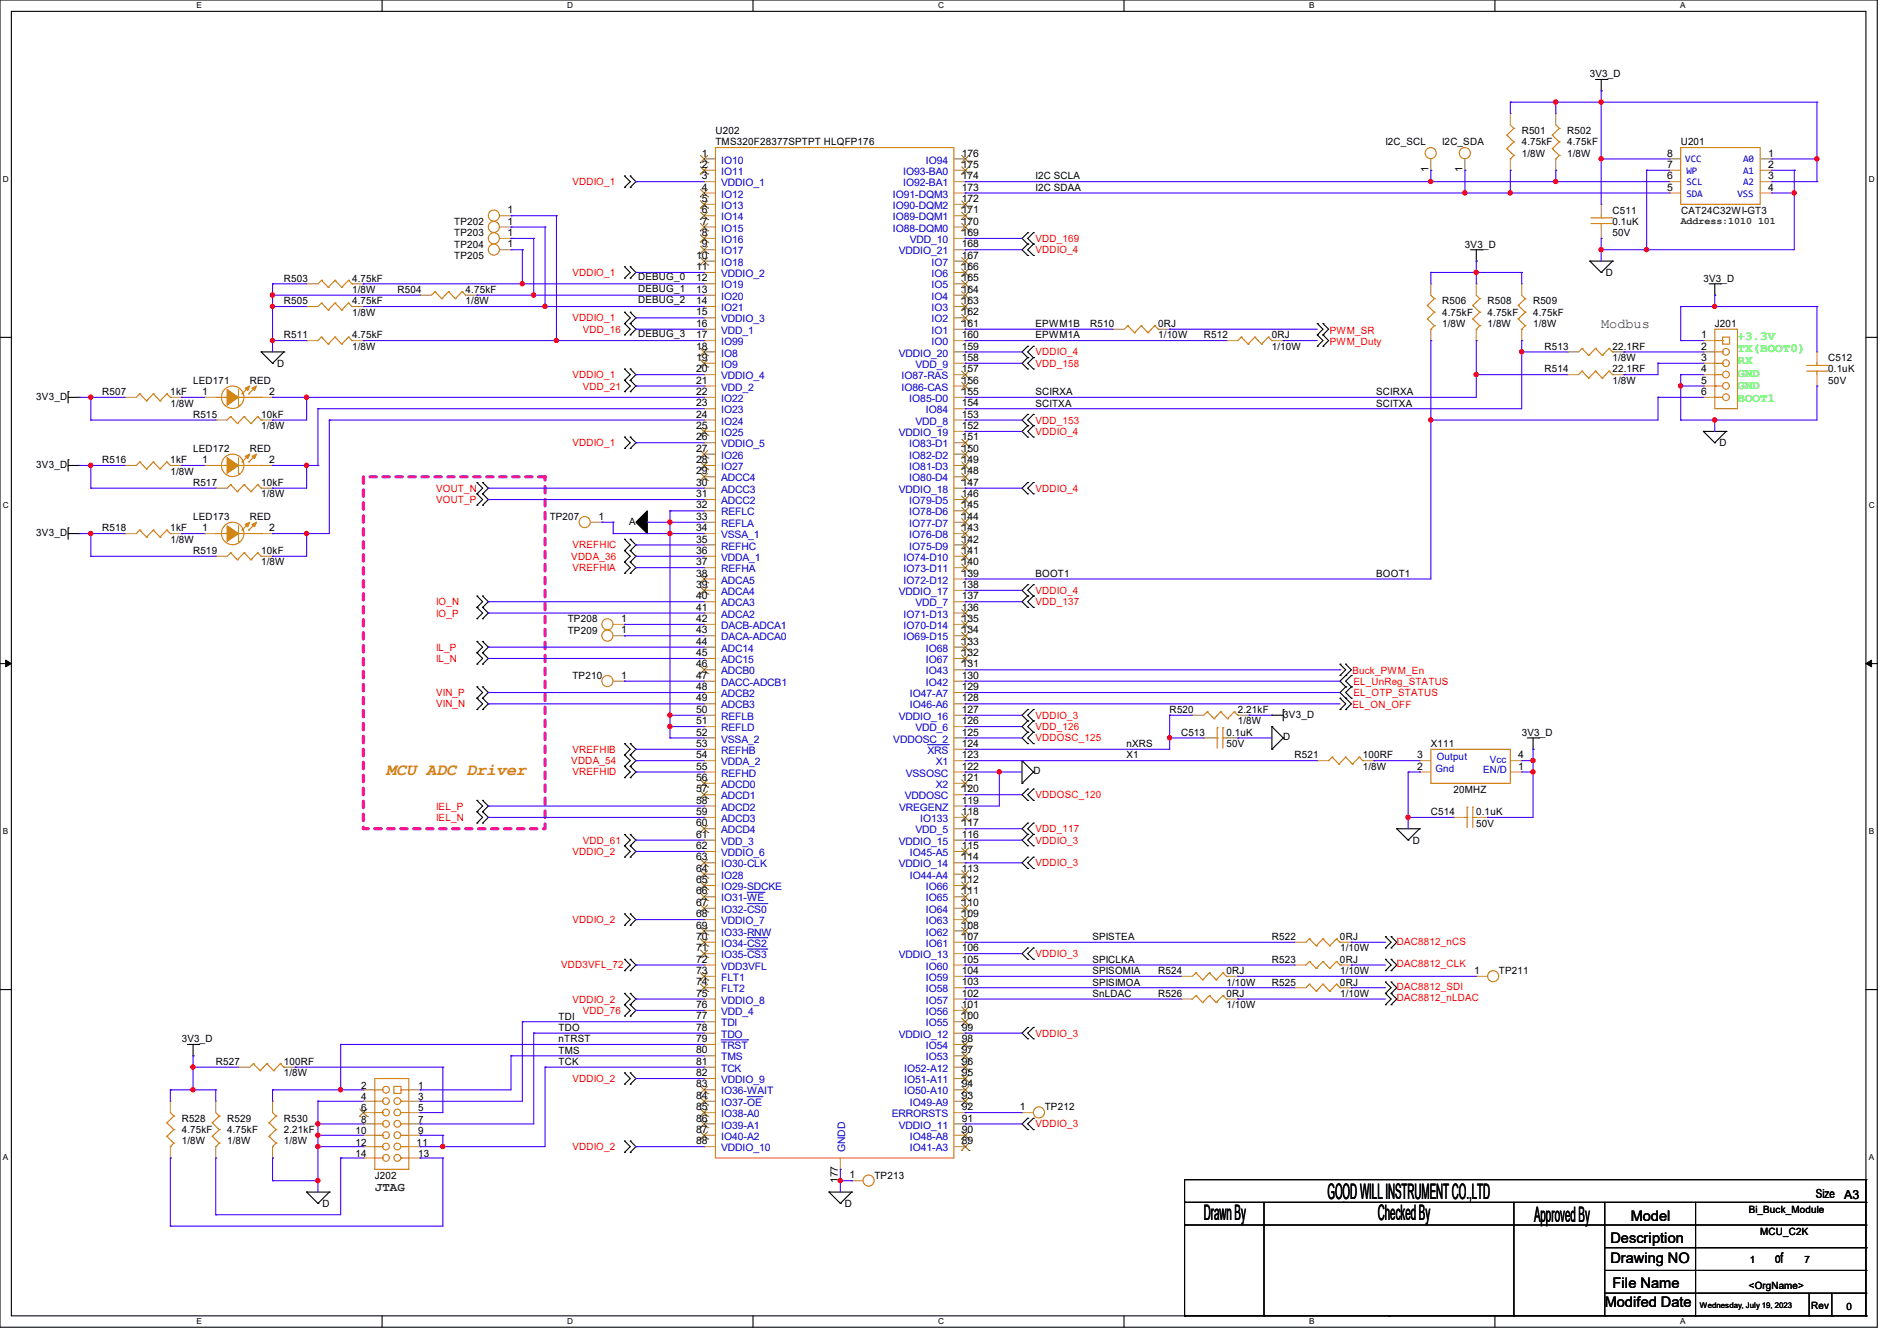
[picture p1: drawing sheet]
<svg xmlns="http://www.w3.org/2000/svg" width="297mm" height="210mm" viewBox="0 0 297 210" stroke-linecap="round" stroke-linejoin="round" font-family="sans-serif">
<defs><g id="words">
<g font-size="3.3">
<text x="188.5" y="191.1">Drawn By</text>
<text x="207.9" y="187.7">GOOD WILL INSTRUMENT CO.,LTD</text>
<text x="215.7" y="191.1">Checked By</text>
<text x="240.2" y="191.3">Approved By</text>
</g>
<text font-size="2.6" fill="#ff8000" x="60.5" y="121.3">MCU ADC Driver</text>
<g font-size="2.3">
<text x="255.3" y="191.3">Model</text>
<text x="252.1" y="194.6">Description</text>
<text x="252.1" y="197.8">Drawing NO</text>
<text x="277.9" y="197.8">of</text>
<text x="252.5" y="201.8">File Name</text>
<text x="251.2" y="204.8">Modifed Date</text>
</g>
<text font-size="2.1" fill="#008000" x="250.7" y="51.4">Modbus</text>
<g font-size="1.9" fill="#0f0">
<text x="272" y="53.2">+3.3V</text>
<text x="272" y="55.1">TX(BOOT0)</text>
<text x="272" y="57.1">RX</text>
<text x="272" y="59">GND</text>
<text x="272" y="61">GND</text>
<text x="272" y="62.9">BOOT1</text>
</g>
<text font-size="1.9" fill="#008000" x="58.7" y="186.5">JTAG</text>
<g font-size="1.9">
<text x="284.3" y="187.6">Size</text>
<text x="288.8" y="187.7">A3</text>
</g>
<g font-size="1.6">
<text x="248.9" y="12.1">3V3_D</text>
<text x="112" y="22.8">TMS320F28377SPTPT HLQFP176</text>
<text x="112" y="21">U202</text>
<text x="216.9" y="22.8">I2C_SCL</text>
<text x="225.8" y="22.8">I2C_SDA</text>
<text x="238.3" y="21">R501</text>
<text x="238.3" y="22.8">4.75kF</text>
<text x="245.4" y="21">R502</text>
<text x="245.4" y="22.8">4.75kF</text>
<text x="263.1" y="22.8">U201</text>
<text x="109.9" y="24.5">1</text>
<text x="109.9" y="26.3">2</text>
<text x="109.9" y="28.1">3</text>
<text x="109.9" y="29.8">4</text>
<text x="150.6" y="24.5">176</text>
<text x="150.6" y="26.3">175</text>
<text x="150.6" y="28.1">174</text>
<text x="150.6" y="29.8">173</text>
<text x="162.1" y="28.1">I2C SCLA</text>
<text x="162.1" y="29.9">I2C SDAA</text>
<text x="223.7" y="27" transform="rotate(-90 223.7 27)">1</text>
<text x="229" y="27" transform="rotate(-90 229 27)">1</text>
<text x="238.3" y="24.6">1/8W</text>
<text x="245.4" y="24.6">1/8W</text>
<text x="261" y="26.3">7</text>
<text x="261" y="29.8">5</text>
<text x="261" y="28.1">6</text>
<text x="261" y="24.5">8</text>
<text x="276.8" y="24.5">1</text>
<text x="276.8" y="28.1">3</text>
<text x="276.8" y="29.8">4</text>
<text x="276.8" y="26.3">2</text>
<text x="71.1" y="35.2">TP202</text>
<text x="79.5" y="33.4">1</text>
<text x="79.5" y="35.2">1</text>
<text x="109.9" y="31.6">5</text>
<text x="109.9" y="33.4">6</text>
<text x="109.9" y="35.2">7</text>
<text x="150.6" y="31.6">172</text>
<text x="150.6" y="33.4">171</text>
<text x="150.6" y="35.2">170</text>
<text x="252.5" y="33.4">C511</text>
<text x="252.5" y="35.2">0.1uK</text>
<text x="263.2" y="33.4">CAT24C32WI-GT3</text>
<text x="71.1" y="38.8">TP204</text>
<text x="71.1" y="40.6">TP205</text>
<text x="71.1" y="37">TP203</text>
<text x="79.5" y="37">1</text>
<text x="79.5" y="38.7">1</text>
<text x="109" y="40.5">10</text>
<text x="109.9" y="37">8</text>
<text x="109.9" y="38.7">9</text>
<text x="150.6" y="37">169</text>
<text x="150.6" y="38.7">168</text>
<text x="150.6" y="40.5">167</text>
<text x="229.4" y="38.8">3V3_D</text>
<text x="252.5" y="37">50V</text>
<text x="44.4" y="47.7">R505</text>
<text x="44.4" y="44.1">R503</text>
<text x="55.1" y="47.7">4.75kF</text>
<text x="55.1" y="44.1">4.75kF</text>
<text x="55.1" y="45.9">1/8W</text>
<text x="62.2" y="45.9">R504</text>
<text x="72.9" y="45.9">4.75kF</text>
<text x="72.9" y="47.7">1/8W</text>
<text x="99.9" y="43.9">DEBUG_0</text>
<text x="99.9" y="45.7">DEBUG_1</text>
<text x="99.9" y="47.5">DEBUG_2</text>
<text x="109" y="42.3">11</text>
<text x="109" y="44.1">12</text>
<text x="109" y="45.8">13</text>
<text x="109" y="47.6">14</text>
<text x="150.6" y="42.3">166</text>
<text x="150.6" y="44.1">165</text>
<text x="150.6" y="45.8">164</text>
<text x="150.6" y="47.6">163</text>
<text x="225.8" y="47.7">R506</text>
<text x="232.9" y="47.7">R508</text>
<text x="240" y="47.7">R509</text>
<text x="251.4" y="43.2">D</text>
<text x="266.7" y="44.1">3V3_D</text>
<text x="44.4" y="53">R511</text>
<text x="55.1" y="53">4.75kF</text>
<text x="55.1" y="49.4">1/8W</text>
<text x="99.9" y="52.8">DEBUG_3</text>
<text x="109" y="49.4">15</text>
<text x="109" y="51.2">16</text>
<text x="109" y="53">17</text>
<text x="150.6" y="49.4">162</text>
<text x="150.6" y="51.2">161</text>
<text x="150.6" y="53">160</text>
<text x="162.1" y="53">EPWM1A</text>
<text x="162.1" y="51.2">EPWM1B</text>
<text x="170.7" y="51.2">R510</text>
<text x="181.4" y="51.2">0RJ</text>
<text x="181.4" y="53">1/10W</text>
<text x="188.5" y="53">R512</text>
<text x="199.1" y="53">0RJ</text>
<text x="225.8" y="49.4">4.75kF</text>
<text x="225.8" y="51.2">1/8W</text>
<text x="232.9" y="49.4">4.75kF</text>
<text x="232.9" y="51.2">1/8W</text>
<text x="240" y="49.4">4.75kF</text>
<text x="240" y="51.2">1/8W</text>
<text x="266.4" y="53">1</text>
<text x="268.5" y="51.2">J201</text>
<text x="43.4" y="57.4">D</text>
<text x="55.1" y="54.8">1/8W</text>
<text x="109" y="54.7">18</text>
<text x="109" y="56.5">19</text>
<text x="109" y="58.3">20</text>
<text x="150.6" y="54.7">159</text>
<text x="150.6" y="56.5">158</text>
<text x="150.6" y="58.3">157</text>
<text x="199.1" y="54.8">1/10W</text>
<text x="241.8" y="54.8">R513</text>
<text x="241.8" y="58.3">R514</text>
<text x="252.5" y="54.8">22.1RF</text>
<text x="252.5" y="58.3">22.1RF</text>
<text x="252.5" y="56.6">1/8W</text>
<text x="266.4" y="54.7">2</text>
<text x="266.4" y="56.5">3</text>
<text x="266.4" y="58.3">4</text>
<text x="286.3" y="56.6">C512</text>
<text x="286.3" y="58.3">0.1uK</text>
<text x="5.7" y="62.6">3V3_D</text>
<text x="16" y="61.9">R507</text>
<text x="26.7" y="61.9">1kF</text>
<text x="26.7" y="63.7">1/8W</text>
<text x="30.2" y="65.4">R515</text>
<text x="30.2" y="60.1">LED171</text>
<text x="31.7" y="61.8">1</text>
<text x="39.1" y="60.1">RED</text>
<text x="40.9" y="65.4">10kF</text>
<text x="42.1" y="61.8">2</text>
<text x="109" y="60.1">21</text>
<text x="109" y="61.8">22</text>
<text x="109" y="63.6">23</text>
<text x="109" y="65.4">24</text>
<text x="150.6" y="60.1">156</text>
<text x="150.6" y="61.8">155</text>
<text x="150.6" y="63.6">154</text>
<text x="150.6" y="65.4">153</text>
<text x="162.1" y="61.9">SCIRXA</text>
<text x="162.1" y="63.7">SCITXA</text>
<text x="215.5" y="61.9">SCIRXA</text>
<text x="215.5" y="63.7">SCITXA</text>
<text x="252.5" y="60.1">1/8W</text>
<text x="266.4" y="60.1">5</text>
<text x="266.4" y="61.8">6</text>
<text x="286.3" y="60.1">50V</text>
<text x="30.2" y="70.8">LED172</text>
<text x="39.1" y="70.8">RED</text>
<text x="40.9" y="67.2">1/8W</text>
<text x="109" y="67.2">25</text>
<text x="109" y="69">26</text>
<text x="109" y="70.7">27</text>
<text x="150.6" y="67.2">152</text>
<text x="150.6" y="69">151</text>
<text x="150.6" y="70.7">150</text>
<text x="269.2" y="69.9">D</text>
<text x="5.7" y="73.3">3V3_D</text>
<text x="16" y="72.6">R516</text>
<text x="26.7" y="72.6">1kF</text>
<text x="26.7" y="74.3">1/8W</text>
<text x="30.2" y="76.1">R517</text>
<text x="31.7" y="72.5">1</text>
<text x="40.9" y="76.1">10kF</text>
<text x="40.9" y="77.9">1/8W</text>
<text x="42.1" y="72.5">2</text>
<text x="109" y="72.5">28</text>
<text x="109" y="74.3">29</text>
<text x="109" y="76.1">30</text>
<text x="109" y="77.9">31</text>
<text x="150.6" y="72.5">149</text>
<text x="150.6" y="74.3">148</text>
<text x="150.6" y="76.1">147</text>
<text x="150.6" y="77.9">146</text>
<text x="5.7" y="83.9">3V3_D</text>
<text x="16" y="83.2">R518</text>
<text x="26.7" y="83.2">1kF</text>
<text x="30.2" y="81.4">LED173</text>
<text x="31.7" y="83.2">1</text>
<text x="39.1" y="81.4">RED</text>
<text x="42.1" y="83.2">2</text>
<text x="86.1" y="81.4">TP207</text>
<text x="93.7" y="81.4">1</text>
<text x="98.5" y="82.2">A</text>
<text x="109" y="79.6">32</text>
<text x="109" y="81.4">33</text>
<text x="109" y="83.2">34</text>
<text x="150.6" y="79.6">145</text>
<text x="150.6" y="81.4">144</text>
<text x="150.6" y="83.2">143</text>
<text x="26.7" y="85">1/8W</text>
<text x="30.2" y="86.8">R519</text>
<text x="40.9" y="86.8">10kF</text>
<text x="40.9" y="88.6">1/8W</text>
<text x="109" y="85">35</text>
<text x="109" y="86.7">36</text>
<text x="109" y="88.5">37</text>
<text x="150.6" y="85">142</text>
<text x="150.6" y="86.7">141</text>
<text x="150.6" y="88.5">140</text>
<text x="109" y="90.3">38</text>
<text x="109" y="92.1">39</text>
<text x="109" y="93.9">40</text>
<text x="109" y="95.6">41</text>
<text x="150.6" y="90.3">139</text>
<text x="150.6" y="92.1">138</text>
<text x="150.6" y="93.9">137</text>
<text x="150.6" y="95.6">136</text>
<text x="162.1" y="90.3">BOOT1</text>
<text x="215.5" y="90.3">BOOT1</text>
<text x="88.9" y="99.2">TP209</text>
<text x="88.9" y="97.4">TP208</text>
<text x="97.2" y="99.2">1</text>
<text x="97.2" y="97.4">1</text>
<text x="109" y="97.4">42</text>
<text x="109" y="99.2">43</text>
<text x="109" y="101">44</text>
<text x="150.6" y="97.4">135</text>
<text x="150.6" y="99.2">134</text>
<text x="150.6" y="101">133</text>
<text x="89.6" y="106.3">TP210</text>
<text x="97.2" y="106.3">1</text>
<text x="109" y="102.7">45</text>
<text x="109" y="104.5">46</text>
<text x="109" y="106.3">47</text>
<text x="150.6" y="102.7">132</text>
<text x="150.6" y="104.5">131</text>
<text x="150.6" y="106.3">130</text>
<text x="109" y="108.1">48</text>
<text x="109" y="109.9">49</text>
<text x="109" y="111.6">50</text>
<text x="109" y="113.4">51</text>
<text x="150.6" y="108.1">129</text>
<text x="150.6" y="109.9">128</text>
<text x="150.6" y="111.6">127</text>
<text x="150.6" y="113.4">126</text>
<text x="183.1" y="111.7">R520</text>
<text x="193.8" y="111.7">2.21kF</text>
<text x="193.8" y="113.5">1/8W</text>
<text x="200.9" y="112.4">3V3_D</text>
<text x="109" y="115.2">52</text>
<text x="109" y="117">53</text>
<text x="109" y="118.7">54</text>
<text x="150.6" y="115.2">125</text>
<text x="150.6" y="117">124</text>
<text x="150.6" y="118.7">123</text>
<text x="176.4" y="117">nXRS</text>
<text x="176.4" y="118.8">X1</text>
<text x="184.9" y="115.2">C513</text>
<text x="192" y="115.2">0.1uK</text>
<text x="192" y="117">50V</text>
<text x="200.9" y="115.9">D</text>
<text x="202.7" y="118.8">R521</text>
<text x="213.4" y="118.8">100RF</text>
<text x="221.9" y="118.7">3</text>
<text x="224" y="117">X111</text>
<text x="237.7" y="118.7">4</text>
<text x="238.3" y="115.2">3V3_D</text>
<text x="109" y="120.5">55</text>
<text x="109" y="122.3">56</text>
<text x="109" y="124.1">57</text>
<text x="109" y="125.9">58</text>
<text x="150.6" y="120.5">122</text>
<text x="150.6" y="122.3">121</text>
<text x="150.6" y="124.1">120</text>
<text x="150.6" y="125.9">119</text>
<text x="161.8" y="121.3">D</text>
<text x="213.4" y="120.6">1/8W</text>
<text x="221.9" y="120.5">2</text>
<text x="227.6" y="124.1">20MHZ</text>
<text x="237.7" y="120.5">1</text>
<text x="109" y="127.6">59</text>
<text x="109" y="129.4">60</text>
<text x="109" y="131.2">61</text>
<text x="150.6" y="127.6">118</text>
<text x="150.6" y="129.4">117</text>
<text x="150.6" y="131.2">116</text>
<text x="224" y="127.7">C514</text>
<text x="231.1" y="127.7">0.1uK</text>
<text x="231.1" y="129.5">50V</text>
<text x="109" y="133">62</text>
<text x="109" y="134.7">63</text>
<text x="109" y="136.5">64</text>
<text x="150.6" y="133">115</text>
<text x="150.6" y="134.7">114</text>
<text x="150.6" y="136.5">113</text>
<text x="221.2" y="132.1">D</text>
<text x="109" y="138.3">65</text>
<text x="109" y="140.1">66</text>
<text x="109" y="141.9">67</text>
<text x="109" y="143.6">68</text>
<text x="150.6" y="138.3">112</text>
<text x="150.6" y="140.1">111</text>
<text x="150.6" y="141.9">110</text>
<text x="150.6" y="143.6">109</text>
<text x="109" y="145.4">69</text>
<text x="109" y="147.2">70</text>
<text x="109" y="149">71</text>
<text x="150.6" y="145.4">108</text>
<text x="150.6" y="147.2">107</text>
<text x="150.6" y="149">106</text>
<text x="171" y="147.2">SPISTEA</text>
<text x="199.1" y="147.2">R522</text>
<text x="209.8" y="147.2">0RJ</text>
<text x="209.8" y="149">1/10W</text>
<text x="109" y="150.8">72</text>
<text x="109" y="152.5">73</text>
<text x="109" y="154.3">74</text>
<text x="150.6" y="150.8">105</text>
<text x="150.6" y="152.5">104</text>
<text x="150.6" y="154.3">103</text>
<text x="171" y="150.8">SPICLKA</text>
<text x="171" y="154.3">SPISIMOA</text>
<text x="171" y="152.6">SPISOMIA</text>
<text x="181.4" y="152.6">R524</text>
<text x="192" y="152.6">0RJ</text>
<text x="192" y="154.3">1/10W</text>
<text x="199.1" y="150.8">R523</text>
<text x="199.1" y="154.3">R525</text>
<text x="209.8" y="150.8">0RJ</text>
<text x="209.8" y="154.3">0RJ</text>
<text x="209.8" y="152.6">1/10W</text>
<text x="230.8" y="152.5">1</text>
<text x="234.7" y="152.6">TP211</text>
<text x="87.5" y="159.7">TDI</text>
<text x="87.5" y="161.5">TDO</text>
<text x="109" y="156.1">75</text>
<text x="109" y="157.9">76</text>
<text x="109" y="159.6">77</text>
<text x="109" y="161.4">78</text>
<text x="150.6" y="156.1">102</text>
<text x="150.6" y="157.9">101</text>
<text x="150.6" y="159.6">100</text>
<text x="150.6" y="161.4">99</text>
<text x="171" y="156.1">SnLDAC</text>
<text x="181.4" y="156.1">R526</text>
<text x="192" y="156.1">0RJ</text>
<text x="192" y="157.9">1/10W</text>
<text x="209.8" y="156.1">1/10W</text>
<text x="28.4" y="163.2">3V3_D</text>
<text x="33.8" y="166.8">R527</text>
<text x="44.4" y="166.8">100RF</text>
<text x="87.5" y="163.2">nTRST</text>
<text x="87.5" y="165">TMS</text>
<text x="87.5" y="166.8">TCK</text>
<text x="109" y="163.2">79</text>
<text x="109" y="165">80</text>
<text x="109" y="166.8">81</text>
<text x="150.6" y="163.2">98</text>
<text x="150.6" y="165">97</text>
<text x="150.6" y="166.8">96</text>
<text x="44.4" y="168.6">1/8W</text>
<text x="56.6" y="170.5">2</text>
<text x="56.6" y="172.3">4</text>
<text x="65.4" y="170.5">1</text>
<text x="65.4" y="172.3">3</text>
<text x="109" y="168.5">82</text>
<text x="109" y="170.3">83</text>
<text x="109" y="172.1">84</text>
<text x="109" y="173.9">85</text>
<text x="150.6" y="168.5">95</text>
<text x="150.6" y="170.3">94</text>
<text x="150.6" y="172.1">93</text>
<text x="150.6" y="173.9">92</text>
<text x="159.7" y="173.9">1</text>
<text x="163.6" y="173.9">TP212</text>
<text x="28.4" y="175.7">R528</text>
<text x="28.4" y="177.5">4.75kF</text>
<text x="28.4" y="179.2">1/8W</text>
<text x="35.6" y="175.7">R529</text>
<text x="35.6" y="177.5">4.75kF</text>
<text x="35.6" y="179.2">1/8W</text>
<text x="44.4" y="175.7">R530</text>
<text x="44.4" y="177.5">2.21kF</text>
<text x="44.4" y="179.2">1/8W</text>
<text x="55.7" y="177.6">10</text>
<text x="55.7" y="179.4">12</text>
<text x="56.6" y="174.1">6</text>
<text x="56.6" y="175.8">8</text>
<text x="65.2" y="179.4">11</text>
<text x="65.4" y="174.1">5</text>
<text x="65.4" y="175.8">7</text>
<text x="65.4" y="177.6">9</text>
<text x="109" y="175.6">86</text>
<text x="109" y="177.4">87</text>
<text x="109" y="179.2">88</text>
<text x="150.6" y="175.6">91</text>
<text x="150.6" y="177.4">90</text>
<text x="150.6" y="179.2">89</text>
<text x="55.7" y="181.2">14</text>
<text x="58.7" y="184.6">J202</text>
<text x="65.4" y="181.2">13</text>
<text x="131.2" y="185.2" transform="rotate(-90 131.2 185.2)">177</text>
<text x="133" y="184.5">1</text>
<text x="136.9" y="184.6">TP213</text>
<text x="50.5" y="189">D</text>
<text x="132.3" y="189">D</text>
<text x="273.8" y="189.9">Bi_Buck_Module</text>
<text x="274" y="197.7">1</text>
<text x="275.6" y="193.5">MCU_C2K</text>
<text x="282.5" y="197.7">7</text>
<text x="273.8" y="201.8">&lt;OrgName&gt;</text>
<text x="283.6" y="205">Rev</text>
<text x="289.1" y="205.2">0</text>
</g>
<g font-size="1.6" fill="#f00">
<text x="89.6" y="29">VDDIO_1</text>
<text x="162.1" y="37.9">VDD_169</text>
<text x="162.1" y="39.7">VDDIO_4</text>
<text x="89.6" y="43.2">VDDIO_1</text>
<text x="89.6" y="50.3">VDDIO_1</text>
<text x="91.2" y="52.1">VDD_16</text>
<text x="208.2" y="52.3">PWM_SR</text>
<text x="89.6" y="59.2">VDDIO_1</text>
<text x="162.1" y="57.4">VDD_158</text>
<text x="162.1" y="55.7">VDDIO_4</text>
<text x="208.2" y="54.1">PWM_Duty</text>
<text x="91.2" y="61">VDD_21</text>
<text x="89.6" y="69.9">VDDIO_1</text>
<text x="162.1" y="66.3">VDD_153</text>
<text x="162.1" y="68.1">VDDIO_4</text>
<text x="68.3" y="77">VOUT_N</text>
<text x="162.1" y="77">VDDIO_4</text>
<text x="68.3" y="78.8">VOUT_P</text>
<text x="89.5" y="87.7">VDDA_36</text>
<text x="89.6" y="89.4">VREFHIA</text>
<text x="89.6" y="85.9">VREFHIC</text>
<text x="68.3" y="94.8">IO_N</text>
<text x="162.1" y="94.8">VDD_137</text>
<text x="162.1" y="93">VDDIO_4</text>
<text x="68.3" y="101.9">IL_P</text>
<text x="68.3" y="96.6">IO_P</text>
<text x="68.3" y="103.7">IL_N</text>
<text x="211.8" y="105.6">Buck_PWM_En</text>
<text x="211.9" y="107.2">EL_UnReg_STATUS</text>
<text x="68.3" y="110.8">VIN_N</text>
<text x="68.3" y="109">VIN_P</text>
<text x="162.1" y="112.6">VDDIO_3</text>
<text x="211.8" y="111">EL_ON_OFF</text>
<text x="211.9" y="109">EL_OTP_STATUS</text>
<text x="89.5" y="119.7">VDDA_54</text>
<text x="89.6" y="117.9">VREFHIB</text>
<text x="162.1" y="114.3">VDD_126</text>
<text x="162.1" y="116.1">VDDOSC_125</text>
<text x="89.6" y="121.5">VREFHID</text>
<text x="162.1" y="125">VDDOSC_120</text>
<text x="68.3" y="126.8">IEL_P</text>
<text x="68.3" y="128.6">IEL_N</text>
<text x="162.1" y="130.3">VDD_117</text>
<text x="89.6" y="133.9">VDDIO_2</text>
<text x="91.2" y="132.1">VDD_61</text>
<text x="162.1" y="132.1">VDDIO_3</text>
<text x="162.1" y="135.7">VDDIO_3</text>
<text x="89.6" y="144.6">VDDIO_2</text>
<text x="162.1" y="149.9">VDDIO_3</text>
<text x="218.7" y="148">DAC8812_nCS</text>
<text x="87.8" y="151.7">VDD3VFL_72</text>
<text x="218.7" y="151.5">DAC8812_CLK</text>
<text x="218.7" y="155.1">DAC8812_SDI</text>
<text x="89.6" y="157">VDDIO_2</text>
<text x="91.2" y="158.8">VDD_76</text>
<text x="218.7" y="156.8">DAC8812_nLDAC</text>
<text x="162.1" y="162.3">VDDIO_3</text>
<text x="89.6" y="169.5">VDDIO_2</text>
<text x="162.1" y="176.6">VDDIO_3</text>
<text x="89.6" y="180.1">VDDIO_2</text>
</g>
<g font-size="1.6" fill="#00c">
<text x="112.9" y="25.6">IO10</text>
<text x="112.9" y="27.4">IO11</text>
<text x="112.9" y="29.2">VDDIO_1</text>
<text x="141.4" y="27.4">IO93-BA0</text>
<text x="141.4" y="29.2">IO92-BA1</text>
<text x="144.9" y="25.6">IO94</text>
<text x="263.9" y="25.4">VCC</text>
<text x="264" y="27.2">WP</text>
<text x="264" y="29">SCL</text>
<text x="272.9" y="25.4">A0</text>
<text x="272.9" y="29">A2</text>
<text x="272.9" y="27.2">A1</text>
<text x="112.9" y="30.9">IO12</text>
<text x="112.9" y="32.7">IO13</text>
<text x="112.9" y="34.5">IO14</text>
<text x="139.8" y="30.9">IO91-DQM3</text>
<text x="139.8" y="32.7">IO90-DQM2</text>
<text x="139.8" y="34.5">IO89-DQM1</text>
<text x="264" y="30.8">SDA</text>
<text x="272" y="30.8">VSS</text>
<text x="112.9" y="36.3">IO15</text>
<text x="112.9" y="38.1">IO16</text>
<text x="112.9" y="39.8">IO17</text>
<text x="112.9" y="41.6">IO18</text>
<text x="139.8" y="36.3">IO88-DQM0</text>
<text x="140.7" y="39.8">VDDIO_21</text>
<text x="142.4" y="38.1">VDD_10</text>
<text x="145.8" y="41.6">IO7</text>
<text x="112.9" y="43.4">VDDIO_2</text>
<text x="112.9" y="45.2">IO19</text>
<text x="112.9" y="46.9">IO20</text>
<text x="145.8" y="43.4">IO6</text>
<text x="145.8" y="45.2">IO5</text>
<text x="145.8" y="46.9">IO4</text>
<text x="112.9" y="48.7">IO21</text>
<text x="112.9" y="50.5">VDDIO_3</text>
<text x="112.9" y="52.3">VDD_1</text>
<text x="145.8" y="48.7">IO3</text>
<text x="145.8" y="50.5">IO2</text>
<text x="145.8" y="52.3">IO1</text>
<text x="112.9" y="54.1">IO99</text>
<text x="112.9" y="55.8">IO8</text>
<text x="112.9" y="57.6">IO9</text>
<text x="112.9" y="59.4">VDDIO_4</text>
<text x="140.7" y="55.8">VDDIO_20</text>
<text x="141.1" y="59.4">IO87-RAS</text>
<text x="143.3" y="57.6">VDD_9</text>
<text x="145.8" y="54.1">IO0</text>
<text x="112.9" y="61.2">VDD_2</text>
<text x="112.9" y="63">IO22</text>
<text x="112.9" y="64.7">IO23</text>
<text x="141.1" y="61.2">IO86-CAS</text>
<text x="142.4" y="63">IO85-D0</text>
<text x="144.9" y="64.7">IO84</text>
<text x="112.9" y="66.5">IO24</text>
<text x="112.9" y="68.3">IO25</text>
<text x="112.9" y="70.1">VDDIO_5</text>
<text x="112.9" y="71.8">IO26</text>
<text x="140.7" y="68.3">VDDIO_19</text>
<text x="142.4" y="70.1">IO83-D1</text>
<text x="142.4" y="71.8">IO82-D2</text>
<text x="143.3" y="66.5">VDD_8</text>
<text x="112.9" y="73.6">IO27</text>
<text x="112.9" y="75.4">ADCC4</text>
<text x="112.9" y="77.2">ADCC3</text>
<text x="140.7" y="77.2">VDDIO_18</text>
<text x="142.4" y="73.6">IO81-D3</text>
<text x="142.4" y="75.4">IO80-D4</text>
<text x="112.9" y="79">ADCC2</text>
<text x="112.9" y="80.7">REFLC</text>
<text x="112.9" y="82.5">REFLA</text>
<text x="142.4" y="79">IO79-D5</text>
<text x="142.4" y="80.7">IO78-D6</text>
<text x="142.4" y="82.5">IO77-D7</text>
<text x="112.9" y="84.3">VSSA_1</text>
<text x="112.9" y="86.1">REFHC</text>
<text x="112.9" y="87.8">VDDA_1</text>
<text x="112.9" y="89.6">REFHA</text>
<text x="141.5" y="87.8">IO74-D10</text>
<text x="141.5" y="89.6">IO73-D11</text>
<text x="142.4" y="84.3">IO76-D8</text>
<text x="142.4" y="86.1">IO75-D9</text>
<text x="112.9" y="91.4">ADCA5</text>
<text x="112.9" y="93.2">ADCA4</text>
<text x="112.9" y="95">ADCA3</text>
<text x="140.7" y="93.2">VDDIO_17</text>
<text x="141.5" y="91.4">IO72-D12</text>
<text x="143.3" y="95">VDD_7</text>
<text x="112.9" y="96.7">ADCA2</text>
<text x="112.9" y="98.5">DACB-ADCA1</text>
<text x="112.9" y="100.3">DACA-ADCA0</text>
<text x="141.5" y="96.7">IO71-D13</text>
<text x="141.5" y="98.5">IO70-D14</text>
<text x="141.5" y="100.3">IO69-D15</text>
<text x="112.9" y="102.1">ADC14</text>
<text x="112.9" y="103.8">ADC15</text>
<text x="112.9" y="105.6">ADCB0</text>
<text x="112.9" y="107.4">DACC-ADCB1</text>
<text x="144.9" y="102.1">IO68</text>
<text x="144.9" y="103.8">IO67</text>
<text x="144.9" y="105.6">IO43</text>
<text x="144.9" y="107.4">IO42</text>
<text x="112.9" y="109.2">ADCB2</text>
<text x="112.9" y="111">ADCB3</text>
<text x="112.9" y="112.7">REFLB</text>
<text x="140.7" y="112.7">VDDIO_16</text>
<text x="142.4" y="109.2">IO47-A7</text>
<text x="142.4" y="111">IO46-A6</text>
<text x="112.9" y="114.5">REFLD</text>
<text x="112.9" y="116.3">VSSA_2</text>
<text x="112.9" y="118.1">REFHB</text>
<text x="112.9" y="119.8">VDDA_2</text>
<text x="139.9" y="116.3">VDDOSC_2</text>
<text x="143.3" y="114.5">VDD_6</text>
<text x="145.2" y="118.1">XRS</text>
<text x="146.5" y="119.8">X1</text>
<text x="225" y="119">Output</text>
<text x="233.3" y="119.5">Vcc</text>
<text x="112.9" y="121.6">REFHD</text>
<text x="112.9" y="123.4">ADCD0</text>
<text x="112.9" y="125.2">ADCD1</text>
<text x="141.6" y="125.2">VDDOSC</text>
<text x="141.8" y="121.6">VSSOSC</text>
<text x="146.5" y="123.4">X2</text>
<text x="224.7" y="120.9">Gnd</text>
<text x="232.2" y="121.1">EN/D</text>
<text x="112.9" y="127">ADCD2</text>
<text x="112.9" y="128.7">ADCD3</text>
<text x="112.9" y="130.5">ADCD4</text>
<text x="140.8" y="127">VREGENZ</text>
<text x="143.3" y="130.5">VDD_5</text>
<text x="144.1" y="128.7">IO133</text>
<text x="112.9" y="132.3">VDD_3</text>
<text x="112.9" y="134.1">VDDIO_6</text>
<text x="112.9" y="135.8">IO30-CLK</text>
<text x="112.9" y="137.6">IO28</text>
<text x="140.7" y="132.3">VDDIO_15</text>
<text x="140.7" y="135.8">VDDIO_14</text>
<text x="142.4" y="134.1">IO45-A5</text>
<text x="142.4" y="137.6">IO44-A4</text>
<text x="112.9" y="139.4">IO29-SDCKE</text>
<text x="112.9" y="141.2">IO31-WE</text>
<text x="112.9" y="143">IO32-CS0</text>
<text x="144.9" y="139.4">IO66</text>
<text x="144.9" y="141.2">IO65</text>
<text x="144.9" y="143">IO64</text>
<text x="112.9" y="144.7">VDDIO_7</text>
<text x="112.9" y="146.5">IO33-RNW</text>
<text x="112.9" y="148.3">IO34-CS2</text>
<text x="144.9" y="144.7">IO63</text>
<text x="144.9" y="146.5">IO62</text>
<text x="144.9" y="148.3">IO61</text>
<text x="112.9" y="150.1">IO35-CS3</text>
<text x="112.9" y="151.9">VDD3VFL</text>
<text x="112.9" y="153.6">FLT1</text>
<text x="112.9" y="155.4">FLT2</text>
<text x="140.7" y="150.1">VDDIO_13</text>
<text x="144.9" y="151.9">IO60</text>
<text x="144.9" y="153.6">IO59</text>
<text x="144.9" y="155.4">IO58</text>
<text x="112.9" y="157.2">VDDIO_8</text>
<text x="112.9" y="159">VDD_4</text>
<text x="112.9" y="160.7">TDI</text>
<text x="144.9" y="157.2">IO57</text>
<text x="144.9" y="159">IO56</text>
<text x="144.9" y="160.7">IO55</text>
<text x="112.9" y="162.5">TDO</text>
<text x="112.9" y="164.3">TRST</text>
<text x="112.9" y="166.1">TMS</text>
<text x="112.9" y="167.9">TCK</text>
<text x="140.7" y="162.5">VDDIO_12</text>
<text x="141.6" y="167.9">IO52-A12</text>
<text x="144.9" y="164.3">IO54</text>
<text x="144.9" y="166.1">IO53</text>
<text x="112.9" y="169.6">VDDIO_9</text>
<text x="112.9" y="171.4">IO36-WAIT</text>
<text x="112.9" y="173.2">IO37-OE</text>
<text x="141.6" y="169.6">IO51-A11</text>
<text x="141.6" y="171.4">IO50-A10</text>
<text x="142.4" y="173.2">IO49-A9</text>
<text x="112.9" y="175">IO38-A0</text>
<text x="112.9" y="176.7">IO39-A1</text>
<text x="112.9" y="178.5">IO40-A2</text>
<text x="139.6" y="175">ERRORSTS</text>
<text x="140.7" y="176.7">VDDIO_11</text>
<text x="142.4" y="178.5">IO48-A8</text>
<text x="112.9" y="180.3">VDDIO_10</text>
<text x="132.3" y="180.5" transform="rotate(-90 132.3 180.5)">GNDD</text>
<text x="142.4" y="180.3">IO41-A3</text>
</g>
<text font-size="1.6" fill="#008000" x="263.1" y="35.1">Address:1010 101</text>
<g font-size="1.3">
<text x="30.8" y="1.3">E</text>
<text x="88.8" y="1.3">D</text>
<text x="146.9" y="1.3">C</text>
<text x="205" y="1.3">B</text>
<text x="263.1" y="1.3">A</text>
<text x=".5" y="28.4">D</text>
<text x="292.6" y="28.4">D</text>
<text x=".5" y="79.5">C</text>
<text x="292.6" y="79.5">C</text>
<text x=".5" y="130.6">B</text>
<text x="292.6" y="130.6">B</text>
<text x=".5" y="181.7">A</text>
<text x="292.6" y="181.7">A</text>
<text x="30.8" y="207.4">E</text>
<text x="88.8" y="207.4">D</text>
<text x="146.9" y="207.4">C</text>
<text x="205" y="207.4">B</text>
<text x="263.1" y="207.4">A</text>
</g>
<text font-size="1.2" x="266.1" y="204.9">Wednesday, July 19, 2023</text>
</g></defs>
<path d="M0 0h293.9v207.9h-293.9zM1.8 1.8h290.3v204.3h-290.3z" fill="none" stroke="#000" stroke-width=".17"/>
<g fill="#fff">
<path d="M30.8 .2h.8v1.4h-.8z"/>
<path d="M30.8 206.2h.8v1.4h-.8z"/>
</g>
<path d="M59.8 0v1.8M59.8 206.1v1.8" fill="none" stroke="#000" stroke-width=".17"/>
<g fill="#fff">
<path d="M88.8 .2h.9v1.4h-.9z"/>
<path d="M88.8 206.2h.9v1.4h-.9z"/>
</g>
<path d="M117.9 0v1.8M117.9 206.1v1.8" fill="none" stroke="#000" stroke-width=".17"/>
<g fill="#fff">
<path d="M146.9 .2h.9v1.4h-.9z"/>
<path d="M146.9 206.2h.9v1.4h-.9z"/>
</g>
<path d="M176 0v1.8M176 206.1v1.8" fill="none" stroke="#000" stroke-width=".17"/>
<g fill="#fff">
<path d="M205 .2h.8v1.4h-.8z"/>
<path d="M205 206.2h.8v1.4h-.8z"/>
</g>
<path d="M234.1 0v1.8M234.1 206.1v1.8" fill="none" stroke="#000" stroke-width=".17"/>
<g fill="#fff">
<path d="M263.1 .2h.8v1.4h-.8z"/>
<path d="M263.1 206.2h.8v1.4h-.8z"/>
<path d="M.5 27.3h.9v1.4h-.9z"/>
<path d="M292.6 27.3h.9v1.4h-.9z"/>
<path d="M.5 78.4h.9v1.4h-.9z"/>
<path d="M292.6 78.4h.9v1.4h-.9z"/>
</g>
<path d="M0 52.8h1.8M292.1 52.8h1.8" fill="none" stroke="#000" stroke-width=".17"/>
<g fill="#fff">
<path d="M.5 129.5h.8v1.4h-.8z"/>
<path d="M292.6 129.5h.8v1.4h-.8z"/>
</g>
<path d="M0 103.9h1.8M292.1 103.9h1.8" fill="none" stroke="#000" stroke-width=".17"/>
<path d="M.9 103.4l.9 .5-.9 .5zM292.1 103.9l.9-.5v1z" fill="#000" stroke="#000" stroke-width=".16"/>
<g fill="#fff">
<path d="M.5 180.5h.8v1.4h-.8z"/>
<path d="M292.6 180.5h.8v1.4h-.8z"/>
</g>
<g fill="none" stroke="#000" stroke-width=".17">
<path d="M249.8 12.4h1.8M250.7 14.2h.1M250.7 12.4v1.8M251.6 12.4h.1M97.8 29.3h.1M97.8 27.6h.1M97.8 27.6l.9 .8-.9 .9M98.7 27.6h.1M98.7 29.3h.1M98.7 27.6l.9 .8-.9 .9M160.9 36.4h.1M160.9 38.2h.1"/>
<path d="M160.9 36.4l-.9 .9 .9 .9M160.9 38.2l-.9 .9 .9 .9M161.8 38.2h.1M161.8 36.4h.1M161.8 36.4l-.9 .9 .9 .9M161.8 38.2l-.9 .9 .9 .9M230.3 39.1h1.7M231.1 39.1v1.8M232 39.1h.1M40.9 55.1h.1M40.9 55.1h3.5M40.9 55.1l1.8 1.8"/>
<path d="M42.7 56.9h.1M44.4 55.1h.1M44.4 55.1l-1.7 1.8M97.8 52.5h.1M97.8 50.7h.1M97.8 59.6h.1M97.8 43.6h.1M97.8 41.8h.1M97.8 48.9h.1M97.8 57.8h.1M97.8 50.7l.9 .9-.9 .9M97.8 59.6l.9 .9-.9 .8"/>
<path d="M97.8 41.8l.9 .9-.9 .9M97.8 48.9l.9 .9-.9 .9M97.8 57.8l.9 .9-.9 .9M98.7 50.7h.1M98.7 52.5h.1M98.7 59.6h.1M98.7 41.8h.1M98.7 43.6h.1M98.7 48.9h.1M98.7 57.8h.1M98.7 50.7l.9 .9-.9 .9M98.7 59.6l.9 .9-.9 .8"/>
<path d="M98.7 41.8l.9 .9-.9 .9M98.7 48.9l.9 .9-.9 .9M98.7 57.8l.9 .9-.9 .9M160.9 56h.1M160.9 57.8h.1M160.9 54.2h.1M160.9 40h.1M160.9 56l-.9 .9 .9 .9M160.9 54.2l-.9 .9 .9 .9M161.8 57.8h.1M161.8 56h.1M161.8 54.2h.1"/>
<path d="M161.8 40h.1M161.8 56l-.9 .9 .9 .9M161.8 54.2l-.9 .9 .9 .9M206.2 52.5h.1M206.2 54.2h.1M206.2 50.7h.1M206.2 52.5l.9 .8-.9 .9M206.2 50.7l.9 .9-.9 .9M207.1 52.5h.1M207.1 54.2h.1M207.1 50.7h.1M207.1 52.5l.9 .8-.9 .9"/>
<path d="M207.1 50.7l.9 .9-.9 .9M231.1 40.9h.1M248.9 40.9h.1M248.9 40.9h3.6M248.9 40.9l1.8 1.8M250.7 42.7h.1M252.5 40.9h.1M252.5 40.9l-1.8 1.8M267.6 44.4h1.8M268.5 46.2h.1M268.5 44.4v1.8M269.4 44.4h.1"/>
<path d="M10.7 61.3h.1M10.7 72h.1M10.7 62.2h1.7M10.7 61.3v1.8M10.7 72v1.8M10.7 72.9h1.7M12.4 62.2h.1M12.4 72.9h.1M74.7 79.1h.1M74.7 77.3h.1M74.7 75.6h.1M74.7 77.3l.9 .9-.9 .9"/>
<path d="M74.7 75.6l.9 .9-.9 .8M75.6 77.3h.1M75.6 79.1h.1M75.6 75.6h.1M75.6 77.3l.9 .9-.9 .9M75.6 75.6l.9 .9-.9 .8M97.8 61.3h.1M97.8 70.2h.1M97.8 68.5h.1M97.8 68.5l.9 .8-.9 .9M98.7 61.3h.1M98.7 68.5h.1"/>
<path d="M98.7 70.2h.1M98.7 68.5l.9 .8-.9 .9M160.9 64.9h.1M160.9 66.7h.1M160.9 75.6h.1M160.9 77.3h.1M160.9 68.5h.1M160.9 64.9l-.9 .9 .9 .9M160.9 75.6l-.9 .9 .9 .8M160.9 66.7l-.9 .9 .9 .9M161.8 66.7h.1M161.8 64.9h.1"/>
<path d="M161.8 77.3h.1M161.8 75.6h.1M161.8 68.5h.1M161.8 64.9l-.9 .9 .9 .9M161.8 75.6l-.9 .9 .9 .8M161.8 66.7l-.9 .9 .9 .9M266.7 67.6h.1M266.7 67.6h3.6M266.7 67.6l1.8 1.7M268.5 69.3h.1M270.3 67.6h.1M270.3 67.6l-1.8 1.7"/>
<path d="M10.7 82.7h.1M10.7 82.7v1.8M10.7 83.6h1.7M12.4 83.6h.1M74.7 96.9h.1M74.7 95.1h.1M74.7 93.3h.1M74.7 95.1l.9 .9-.9 .9M74.7 93.3l.9 .9-.9 .9M75.6 95.1h.1M75.6 96.9h.1M75.6 93.3h.1"/>
<path d="M75.6 95.1l.9 .9-.9 .9M75.6 93.3l.9 .9-.9 .9M97.8 88h.1M97.8 86.2h.1M97.8 89.8h.1M97.8 84.5h.1M97.8 86.2l.9 .9-.9 .9M97.8 88l.9 .9-.9 .9M97.8 84.5l.9 .8-.9 .9M98.7 86.2h.1M98.7 88h.1M98.7 89.8h.1"/>
<path d="M98.7 84.5h.1M98.7 86.2l.9 .9-.9 .9M98.7 88l.9 .9-.9 .9M98.7 84.5l.9 .8-.9 .9M160.9 93.3h.1M160.9 95.1h.1M160.9 91.6h.1M160.9 93.3l-.9 .9 .9 .9M160.9 91.6l-.9 .9 .9 .8M161.8 95.1h.1M161.8 93.3h.1M161.8 91.6h.1"/>
<path d="M161.8 93.3l-.9 .9 .9 .9M161.8 91.6l-.9 .9 .9 .8M74.7 111.1h.1M74.7 109.3h.1M74.7 107.6h.1M74.7 104h.1M74.7 102.2h.1M74.7 100.5h.1M74.7 107.6l.9 .9-.9 .8M74.7 109.3l.9 .9-.9 .9M74.7 102.2l.9 .9-.9 .9M74.7 100.5l.9 .8-.9 .9"/>
<path d="M75.6 109.3h.1M75.6 111.1h.1M75.6 107.6h.1M75.6 102.2h.1M75.6 104h.1M75.6 100.5h.1M75.6 107.6l.9 .9-.9 .8M75.6 109.3l.9 .9-.9 .9M75.6 102.2l.9 .9-.9 .9M75.6 100.5l.9 .8-.9 .9M97.8 118.2h.1M97.8 116.5h.1"/>
<path d="M97.8 118.2l.9 .9-.9 .9M97.8 116.5l.9 .8-.9 .9M98.7 118.2h.1M98.7 116.5h.1M98.7 116.5l.9 .8-.9 .9M98.7 118.2l.9 .9-.9 .9M160 119.1h.1M160 119.1v3.6M160 119.1l1.8 1.8M160.9 112.9h.1M160.9 114.7h.1M160.9 116.5h.1"/>
<path d="M160.9 111.1h.1M160.9 112.9l-.9 .9 .9 .9M160.9 114.7l-.9 .9 .9 .9M160.9 111.1l-.9 .9 .9 .9M161.8 114.7h.1M161.8 112.9h.1M161.8 116.5h.1M161.8 111.1h.1M161.8 112.9l-.9 .9 .9 .9M161.8 114.7l-.9 .9 .9 .9M161.8 111.1l-.9 .9 .9 .9M199.1 112h.1"/>
<path d="M199.1 113.8h.1M199.1 117.3h.1M199.1 112h1.8M199.1 113.8v3.5M199.1 113.8l1.8 1.8M200.9 111.1h.1M200.9 115.6h.1M200.9 111.1v1.8M200.9 115.6l-1.8 1.7M209.8 109.3h.1M209.8 111.1h.1M209.8 104h.1"/>
<path d="M209.8 105.8h.1M209.8 109.3l.9 .9-.9 .9M209.8 104l.9 .9-.9 .9M210.7 105.8h.1M210.7 107.6h.1M210.7 109.3h.1M210.7 111.1h.1M210.7 104h.1M210.7 104l.9 .9-1.8 1.8 .9 .9M210.7 107.6l-.9 .9 1.8 1.7-.9 .9M211.6 107.6h.1M211.6 105.8h.1"/>
<path d="M211.6 109.3h.1M211.6 105.8l-.9 .9 .9 .9M211.6 107.6l-.9 .9 .9 .8M239.1 115.6h1.8M240 117.3h.1M240 115.6v1.7M240.9 115.6h.1M74.7 127.1h.1M74.7 125.3h.1M74.7 128.9h.1M74.7 125.3l.9 .9-.9 .9M74.7 127.1l.9 .9-.9 .9"/>
<path d="M75.6 125.3h.1M75.6 127.1h.1M75.6 128.9h.1M75.6 125.3l.9 .9-.9 .9M75.6 127.1l.9 .9-.9 .9M97.8 132.5h.1M97.8 130.7h.1M97.8 120h.1M97.8 134.2h.1M97.8 121.8h.1M97.8 130.7l.9 .9-.9 .9M97.8 132.5l.9 .8-.9 .9"/>
<path d="M97.8 120l.9 .9-.9 .9M98.7 130.7h.1M98.7 132.5h.1M98.7 120h.1M98.7 134.2h.1M98.7 121.8h.1M98.7 130.7l.9 .9-.9 .9M98.7 132.5l.9 .8-.9 .9M98.7 120l.9 .9-.9 .9M160 122.7h.1M160.9 128.9h.1M160.9 130.7h.1"/>
<path d="M160.9 123.6h.1M160.9 125.3h.1M160.9 132.5h.1M160.9 134.2h.1M160.9 136h.1M160.9 128.9l-.9 .9 .9 .9M160.9 123.6l-.9 .9 .9 .8M160.9 130.7l-.9 .9 .9 .9M160.9 134.2l-.9 .9 .9 .9M161.8 120.9h.1M161.8 130.7h.1M161.8 128.9h.1"/>
<path d="M161.8 125.3h.1M161.8 123.6h.1M161.8 132.5h.1M161.8 136h.1M161.8 134.2h.1M161.8 120.9l-1.8 1.8M161.8 128.9l-.9 .9 .9 .9M161.8 123.6l-.9 .9 .9 .8M161.8 130.7l-.9 .9 .9 .9M161.8 134.2l-.9 .9 .9 .9M218.7 129.8h.1M218.7 129.8h3.5"/>
<path d="M218.7 129.8l1.8 1.8M220.5 131.6h.1M222.2 129.8h.1M222.2 129.8l-1.7 1.8M0 155h1.8M97.8 159.1h.1M97.8 157.4h.1M97.8 152h.1M97.8 150.2h.1M97.8 144.9h.1M97.8 143.1h.1M97.8 155.6h.1"/>
<path d="M97.8 157.4l.9 .8-.9 .9M97.8 155.6l.9 .9-.9 .9M97.8 150.2l.9 .9-.9 .9M97.8 143.1l.9 .9-.9 .9M98.7 157.4h.1M98.7 159.1h.1M98.7 150.2h.1M98.7 152h.1M98.7 143.1h.1M98.7 144.9h.1M98.7 155.6h.1M98.7 157.4l.9 .8-.9 .9"/>
<path d="M98.7 150.2l.9 .9-.9 .9M98.7 143.1l.9 .9-.9 .9M98.7 155.6l.9 .9-.9 .9M160.9 148.5h.1M160.9 150.2h.1M160.9 148.5l-.9 .9 .9 .8M161.8 150.2h.1M161.8 148.5h.1M161.8 148.5l-.9 .9 .9 .8M216.9 148.5h.1M216.9 146.7h.1M216.9 152h.1"/>
<path d="M216.9 150.2h.1M216.9 155.6h.1M216.9 153.8h.1M216.9 157.4h.1M216.9 146.7l.9 .9-.9 .9M216.9 150.2l.9 .9-.9 .9M216.9 153.8l.9 .9-.9 .9M216.9 155.6l.9 .9-.9 .9M217.8 148.5h.1M217.8 146.7h.1M217.8 152h.1M217.8 150.2h.1"/>
<path d="M217.8 155.6h.1M217.8 153.8h.1M217.8 157.4h.1M217.8 146.7l.9 .9-.9 .9M217.8 150.2l.9 .9-.9 .9M217.8 153.8l.9 .9-.9 .9M217.8 155.6l.9 .9-.9 .9M292.1 155h1.8M29.3 163.6h1.8M30.2 165.4h.1M30.2 163.6v1.8M31.1 163.6h.1"/>
<path d="M97.8 169.8h.1M97.8 168h.1M97.8 178.7h.1M97.8 168l.9 .9-.9 .9M97.8 178.7l.9 .9-.9 .9M98.7 168h.1M98.7 169.8h.1M98.7 178.7h.1M98.7 168l.9 .9-.9 .9M98.7 178.7l.9 .9-.9 .9M160.9 160.9h.1M160.9 162.7h.1"/>
<path d="M160.9 175.1h.1M160.9 176.9h.1M160.9 160.9l-.9 .9 .9 .9M160.9 175.1l-.9 .9 .9 .9M161.8 162.7h.1M161.8 160.9h.1M161.8 176.9h.1M161.8 175.1h.1M161.8 160.9l-.9 .9 .9 .9M161.8 175.1l-.9 .9 .9 .9M48 186.7h.1M48 186.7h3.6"/>
<path d="M48 186.7l1.8 1.8M49.8 188.5h.1M51.6 186.7h.1M51.6 186.7l-1.8 1.8M97.8 180.5h.1M98.7 180.5h.1M129.8 186.7h.1M129.8 186.7h3.5M129.8 186.7l1.8 1.8M131.6 188.5h.1M133.3 186.7h.1M133.3 186.7l-1.7 1.8"/>
<path d="M185.5 191.9h.1M185.5 188.3h.1M185.5 188.3h106.6M185.5 191.9h106.6M197.9 188.3v17.8M210.4 188.3h.1M237 188.3v17.8M251.2 199h40.9M251.2 188.3v17.8M251.2 195.4h40.9M265.5 188.3v17.8M292.1 199h.1"/>
<path d="M292.1 188.3h.1M292.1 191.9h.1M292.1 195.4h.1M292.1 184.7h.1M292.1 184.7v21.4M292.1 184.7h-106.6v21.4M185.5 206.1h.1M185.5 206.1h106.6M197.9 206.1h.1M217.5 206.1h.1M237 206.1h.1M251.2 206.1h.1"/>
<path d="M251.2 202.5h40.9M265.5 206.1h.1M283.3 206.1h.1M283.3 202.5v3.6M286.8 206.1h.1M286.8 202.5v3.6M292.1 206.1h.1M292.1 202.5h.1"/>
</g>
<path d="M56.9 74.7h28.4v55.1h-28.4z" fill="none" stroke="#f0f" stroke-width=".51" stroke-dasharray="1 1"/>
<path d="M101.3 80v3.6l-1.7-1.8z" fill-rule="evenodd" fill="#000" stroke="#000" stroke-width=".17"/>
<g fill="none" stroke="#cc8006" stroke-width=".17">
<path d="M236.5 19.6l.5 .5M243.6 19.6l.5 .5M112 23.1h37.4v158.3h-37.4zM235.9 21.2h.1M235.9 23.3h.1M235.9 21.2l1.1 1M235.9 23.3l1.1 1M236.5 24.9h.1M237 20.1h.1M237 22.2h.1M237 24.3h.1M237 20.1l-1.1 1.1"/>
<path d="M237 22.2l-1.1 1.1M237 24.3l-.5 .6M243 21.2h.1M243 23.3h.1M243 21.2l1.1 1M243 23.3l1.1 1M243.6 24.9h.1M244.1 20.1h.1M244.1 22.2h.1M244.1 24.3h.1M244.1 20.1l-1.1 1.1M244.1 22.2l-1.1 1.1"/>
<path d="M244.1 24.3l-.5 .6M249.1 35h3.2M249.1 34.1h3.2M250.7 34.1h.1M250.7 35h.1M250.7 33.8v.3M250.7 35v.6M252.3 35h.1M252.3 34.1h.1M263.1 23.1h12.5v8.9h-12.5zM50.3 47.5h.1M50.3 43.9h.1"/>
<path d="M50.3 52.8h.1M50.3 47.5l-.5 .5M50.3 47.5l1.1 1.1M50.3 43.9l-.5 .5M50.3 43.9l1.1 1.1M50.3 52.8l-.5 .5M50.3 52.8l1.1 1.1M51.4 48.6h.1M51.4 45h.1M51.4 53.9h.1M52.5 47.5h.1M52.5 43.9h.1"/>
<path d="M52.5 52.8h.1M52.5 47.5l-1.1 1.1M52.5 47.5l1 1.1M52.5 43.9l-1.1 1.1M52.5 43.9l1 1.1M52.5 52.8l-1.1 1.1M52.5 52.8l1 1.1M53.5 48.6h.1M53.5 45h.1M53.5 53.9h.1M54.6 47.5h.1M54.6 43.9h.1"/>
<path d="M54.6 52.8h.1M54.6 47.5l-1.1 1.1M54.6 47.5l.5 .5M54.6 43.9l-1.1 1.1M54.6 43.9l.5 .5M54.6 52.8l-1.1 1.1M54.6 52.8l.5 .5M55.1 48h.1M55.1 44.4h.1M55.1 53.3h.1M68.1 45.7h.1M68.1 45.7l-.5 .5"/>
<path d="M68.1 45.7l1.1 1.1M69.2 46.8h.1M70.2 45.7h.1M70.2 45.7l-1 1.1M70.2 45.7l1.1 1.1M71.3 46.8h.1M72.3 45.7h.1M72.3 45.7l-1 1.1M72.3 45.7l.6 .5M72.9 46.2h.1M176.6 51h.1M176.6 51l-.6 .6"/>
<path d="M176.6 51l1 1.1M177.6 52.1h.1M178.7 51h.1M178.7 51l-1.1 1.1M178.7 51l1 1.1M179.7 52.1h.1M180.8 51h.1M180.8 51l-1.1 1.1M180.8 51l.6 .6M181.4 51.6h.1M194.4 52.8h.1M194.4 52.8l-.6 .5"/>
<path d="M194.4 52.8l1 1.1M195.4 53.9h.1M196.5 52.8h.1M196.5 52.8l-1.1 1.1M196.5 52.8l1 1.1M197.5 53.9h.1M198.6 52.8h.1M198.6 52.8l-1.1 1.1M198.6 52.8l.5 .5M199.1 53.3h.1M223.5 47.8h.1M223.5 50h.1"/>
<path d="M223.5 47.8l1.1 1.1M223.5 50l1.1 1M224 51.6h.1M224 46.2l.6 .6M224.6 46.8h.1M224.6 48.9h.1M224.6 51h.1M224.6 46.8l-1.1 1M224.6 48.9l-1.1 1.1M224.6 51l-.6 .6M230.6 47.8h.1M230.6 50h.1"/>
<path d="M230.6 47.8l1.1 1.1M230.6 50l1.1 1M231.1 51.6h.1M231.1 46.2l.6 .6M231.7 46.8h.1M231.7 48.9h.1M231.7 51h.1M231.7 46.8l-1.1 1M231.7 48.9l-1.1 1.1M231.7 51l-.6 .6M237.7 47.8h.1M237.7 50h.1"/>
<path d="M237.7 47.8l1.1 1.1M237.7 50l1.1 1M238.3 51.6h.1M238.3 46.2l.5 .6M238.8 46.8h.1M238.8 48.9h.1M238.8 51h.1M238.8 46.8l-1.1 1M238.8 48.9l-1.1 1.1M238.8 51l-.5 .6M247.7 54.6h.1M247.7 58.1h.1"/>
<path d="M247.7 54.6l-.6 .5M247.7 54.6l1.1 1.1M247.7 58.1l-.6 .6M247.7 58.1l1.1 1.1M248.8 55.7h.1M248.8 59.2h.1M249.8 54.6h.1M249.8 58.1h.1M249.8 54.6l-1 1.1M249.8 54.6l1.1 1.1M249.8 58.1l-1 1.1M249.8 58.1l1.1 1.1"/>
<path d="M250.9 55.7h.1M250.9 59.2h.1M251.9 54.6h.1M251.9 58.1h.1M251.9 54.6l-1 1.1M251.9 54.6l.6 .5M251.9 58.1l-1 1.1M251.9 58.1l.6 .6M252.5 55.1h.1M252.5 58.7h.1M268.5 51.6h3.5v12.4h-3.5zM268.5 58.7h.1"/>
<path d="M268.5 53.3h1.2M268.5 58.7h1.2M268.5 55.1h1.2M268.5 56.9h1.2M269.7 52.8h1.1v1.1h-1.1zM269.7 53.3h.1M269.7 55.1h.1M269.7 56.9h.1M282.9 58.1h3.2M282.9 57.2h3.2M284.5 57.2h.1M284.5 58.1h.1"/>
<path d="M284.5 56.9v.3M284.5 58.1v.6M286.1 58.1h.1M286.1 57.2h.1M21.9 72.3h.1M21.9 61.7h.1M21.9 72.3l-.6 .6M21.9 72.3l1 1.1M21.9 61.7l-.6 .5M21.9 61.7l1 1.1M22.9 73.4h.1M22.9 62.8h.1"/>
<path d="M24 72.3h.1M24 61.7h.1M24 72.3l-1.1 1.1M24 72.3l1.1 1.1M24 61.7l-1.1 1.1M24 61.7l1.1 1.1M25.1 73.4h.1M25.1 62.8h.1M26.1 72.3h.1M26.1 61.7h.1M26.1 61.7l.6 .5M26.1 72.3l-1 1.1"/>
<path d="M26.1 72.3l.6 .6M26.1 61.7l-1 1.1M26.7 72.9h.1M26.7 62.2h.1M33.8 62.2h1.8M33.8 72.9h1.8M35.6 72.9h.1M35.6 62.2h.1M36.1 75.9h.1M36.1 65.2h.1M36.1 75.9l-.5 .6M36.1 75.9l1.1 1.1"/>
<path d="M36.1 65.2l-.5 .6M36.1 65.2l1.1 1.1M37.2 77h.1M37.2 66.3h.1M37.3 74.1h.1M37.3 63.5h.1M37.3 62.2h3.6M37.3 61v2.5M37.3 71.7v2.4M37.3 72.9h3.6M37.9 72.3h.1M37.9 61.7h.1"/>
<path d="M38.2 75.9h.1M38.2 65.2h.1M38.2 75.9l-1 1.1M38.2 75.9l1.1 1.1M38.2 65.2l-1 1.1M38.2 65.2l1.1 1.1M38.9 72.3h.1M38.9 61.7h.1M38.9 71.3l-1 1M38.9 60.6l-1 1.1M39.3 77h.1M39.3 66.3h.1"/>
<path d="M40 71.3l-1.1 1M40 60.6l-1.1 1.1M40.3 75.9h.1M40.3 65.2h.1M40.3 75.9l-1 1.1M40.3 75.9l.6 .6M40.3 65.2l-1 1.1M40.3 65.2l.6 .6M40.9 76.5h.1M40.9 65.8h.1M40.9 72.9h.1M40.9 62.2h.1"/>
<path d="M268.5 62.2h.1M268.5 60.5h.1M268.5 62.2h1.2M268.5 60.5h1.2M21.9 83h.1M21.9 83l-.6 .6M21.9 83l1 1.1M22.9 84.1h.1M24 83h.1M24 83l-1.1 1.1M24 83l1.1 1.1M25.1 84.1h.1"/>
<path d="M26.1 83h.1M26.1 83l-1 1.1M26.1 83l.6 .6M26.7 83.6h.1M33.8 83.6h1.8M35.6 83.6h.1M36.1 86.6h.1M36.1 86.6l-.5 .5M36.1 86.6l1.1 1.1M37.2 87.7h.1M37.3 84.8h.1M37.3 82.3v2.5"/>
<path d="M37.3 83.6h3.6M37.9 83h.1M38.2 86.6h.1M38.2 86.6l-1 1.1M38.2 86.6l1.1 1.1M38.9 83h.1M38.9 82l-1 1M39.3 87.7h.1M40 82l-1.1 1M40.3 86.6h.1M40.3 86.6l.6 .5M40.3 86.6l-1 1.1"/>
<path d="M40.9 83.6h.1M40.9 87.1h.1M189 111.5h.1M189 111.5l-.5 .5M189 111.5l1.1 1.1M190.1 112.6h.1M190.2 115.6h.4M190.6 115.6h.1M190.6 114h.1M190.6 114v3.2M191.1 111.5h.1M191.1 111.5l-1 1.1"/>
<path d="M191.1 111.5l1.1 1.1M191.5 114h.1M191.5 115.6h.1M191.5 115.6h.5M191.5 114v3.2M192.2 112.6h.1M193.3 111.5h.1M193.3 111.5l-1.1 1.1M193.3 111.5l.5 .5M193.8 112h.1M208.6 118.6h.1M208.6 118.6l-.6 .5"/>
<path d="M208.6 118.6l1 1.1M209.6 119.7h.1M210.7 118.6h.1M210.7 118.6l-1.1 1.1M210.7 118.6l1.1 1.1M211.8 119.7h.1M212.8 118.6h.1M212.8 118.6l-1 1.1M212.8 118.6l.6 .5M213.4 119.1h.1M224 117.3h12.5v5.4h-12.5zM229.4 128h.3"/>
<path d="M229.7 128h.1M229.7 126.4h.1M229.7 126.4v3.2M230.6 126.4h.1M230.6 128h.1M230.6 128h.5M230.6 126.4v3.2M187.2 152.4h.1M187.2 155.9h.1M187.2 152.4l-.5 .5M187.2 152.4l1.1 1.1M187.2 155.9l-.5 .6"/>
<path d="M187.2 155.9l1.1 1.1M188.3 153.5h.1M188.3 157h.1M189.4 152.4h.1M189.4 155.9h.1M189.4 152.4l-1.1 1.1M189.4 152.4l1 1.1M189.4 155.9l-1.1 1.1M189.4 155.9l1 1.1M190.4 153.5h.1M190.4 157h.1M191.5 152.4h.1"/>
<path d="M191.5 155.9h.1M191.5 152.4l-1.1 1.1M191.5 152.4l.5 .5M191.5 155.9l-1.1 1.1M191.5 155.9l.5 .6M192 152.9h.1M192 156.5h.1M205 150.6h.1M205 154.1h.1M205 147h.1M205 150.6l-.5 .5M205 150.6l1.1 1.1"/>
<path d="M205 154.1l-.5 .6M205 154.1l1.1 1.1M205 147l-.5 .6M205 147l1.1 1.1M206.1 151.7h.1M206.1 155.2h.1M206.1 148.1h.1M207.1 150.6h.1M207.1 154.1h.1M207.1 147h.1M207.1 150.6l-1 1.1M207.1 150.6l1.1 1.1"/>
<path d="M207.1 154.1l-1 1.1M207.1 154.1l1.1 1.1M207.1 147l-1 1.1M207.1 147l1.1 1.1M208.2 151.7h.1M208.2 155.2h.1M208.2 148.1h.1M209.3 150.6h.1M209.3 154.1h.1M209.3 147h.1M209.3 150.6l-1.1 1.1M209.3 150.6l.5 .5"/>
<path d="M209.3 154.1l-1.1 1.1M209.3 154.1l.5 .6M209.3 147l-1.1 1.1M209.3 147l.5 .6M209.8 151.1h.1M209.8 154.7h.1M209.8 147.6h.1M26.1 175.9h.1M26.1 178h.1M26.1 175.9l1.1 1M26.1 178l1.1 1M26.7 179.6h.1"/>
<path d="M26.7 174.2l.5 .6M27.2 174.8h.1M27.2 176.9h.1M27.2 179h.1M27.2 174.8l-1.1 1.1M27.2 176.9l-1.1 1.1M27.2 179l-.5 .6M33.2 175.9h.1M33.2 178h.1M33.2 175.9l1.1 1M33.2 178l1.1 1M33.8 179.6h.1"/>
<path d="M33.8 174.2l.5 .6M34.3 174.8h.1M34.3 176.9h.1M34.3 179h.1M34.3 174.8l-1.1 1.1M34.3 176.9l-1.1 1.1M34.3 179l-.5 .6M39.7 166.6h.1M39.7 166.6l-.6 .5M39.7 166.6l1 1.1M40.7 167.7h.1M41.8 166.6h.1"/>
<path d="M41.8 166.6l-1.1 1.1M41.8 166.6l1 1.1M42.1 175.9h.1M42.1 178h.1M42.1 175.9l1.1 1M42.1 178l1.1 1M42.7 179.6h.1M42.7 174.2l.5 .6M42.8 167.7h.1M43.2 174.8h.1M43.2 176.9h.1M43.2 179h.1"/>
<path d="M43.2 174.8l-1.1 1.1M43.2 176.9l-1.1 1.1M43.2 179l-.5 .6M43.9 166.6h.1M43.9 166.6l-1.1 1.1M43.9 166.6l.5 .5M44.4 167.1h.1M58.7 168.9h5.3v14.2h-5.3zM58.7 170.7h1.2M58.7 172.5h1.2M58.7 174.2h1.2M58.7 176h1.2"/>
<path d="M58.7 177.8h1.2M58.7 179.6h1.2M59.9 170.7h.1M59.9 172.5h.1M59.9 174.2h.1M59.9 176h.1M59.9 177.8h.1M59.9 179.6h.1M61.7 170.1h1.1v1.1h-1.1zM62.8 170.7h.1M62.8 172.5h.1M62.8 174.2h.1"/>
<path d="M62.8 176h.1M62.8 177.8h.1M62.8 179.6h.1M62.8 170.7h1.2M62.8 172.5h1.2M62.8 174.2h1.2M62.8 176h1.2M62.8 177.8h1.2M62.8 179.6h1.2M58.7 181.4h1.2M59.9 181.4h.1M62.8 181.4h.1"/>
<path d="M62.8 181.4h1.2"/>
<circle cx="77.3" cy="39.1" r=".87"/>
<circle cx="77.3" cy="37.3" r=".87"/>
<circle cx="77.3" cy="33.8" r=".87"/>
<circle cx="77.3" cy="35.5" r=".87"/>
<circle cx="224" cy="24" r=".87"/>
<circle cx="229.3" cy="24" r=".87"/>
<circle cx="270.2" cy="56.9" r=".53"/>
<circle cx="270.2" cy="55.1" r=".53"/>
<circle cx="270.2" cy="58.7" r=".53"/>
<circle cx="36.4" cy="62.2" r="1.76"/>
<circle cx="36.4" cy="72.9" r="1.76"/>
<circle cx="270.2" cy="62.2" r=".53"/>
<circle cx="270.2" cy="60.4" r=".53"/>
<circle cx="36.4" cy="83.5" r="1.76"/>
<circle cx="91.5" cy="81.8" r=".87"/>
<circle cx="95.1" cy="97.8" r=".87"/>
<circle cx="95.1" cy="99.5" r=".87"/>
<circle cx="95.1" cy="106.7" r=".87"/>
<circle cx="233.8" cy="152.9" r=".87"/>
<circle cx="60.4" cy="172.4" r=".53"/>
<circle cx="60.4" cy="176" r=".53"/>
<circle cx="60.4" cy="177.8" r=".53"/>
<circle cx="60.4" cy="174.2" r=".53"/>
<circle cx="60.4" cy="170.7" r=".53"/>
<circle cx="60.4" cy="179.6" r=".53"/>
<circle cx="62.2" cy="174.2" r=".53"/>
<circle cx="62.2" cy="179.6" r=".53"/>
<circle cx="62.2" cy="176" r=".53"/>
<circle cx="62.2" cy="177.8" r=".53"/>
<circle cx="62.2" cy="172.4" r=".53"/>
<circle cx="162.7" cy="174.2" r=".87"/>
<circle cx="60.4" cy="181.3" r=".53"/>
<circle cx="62.2" cy="181.3" r=".53"/>
<circle cx="136" cy="184.9" r=".87"/>
</g>
<g fill="none" stroke="#a84" stroke-width=".17">
<path d="M236.5 17.8h.1M236.5 17.8v1.8M243.6 17.8h.1M243.6 17.8v1.8M78.2 37.3h1.8M78.2 39.1h1.8M78.2 33.8h1.8M78.2 35.6h1.8M80 37.3h.1M80 39.1h.1M80 33.8h.1M80 35.6h.1"/>
<path d="M110.2 24.9h.1M110.2 26.7h.1M110.2 28.4h.1M110.2 30.2h.1M110.2 32h.1M110.2 33.8h.1M110.2 35.6h.1M110.2 37.3h.1M110.2 39.1h.1M110.2 37.3h1.8M110.2 39.1h1.8M110.2 24.9h1.8"/>
<path d="M110.2 26.7h1.8M110.2 28.4h1.8M110.2 30.2h1.8M110.2 32h1.8M110.2 33.8h1.8M110.2 35.6h1.8M149.4 37.3h1.7M149.4 39.1h1.7M149.4 24.9h1.7M149.4 26.7h1.7M149.4 28.4h1.7M149.4 30.2h1.7"/>
<path d="M149.4 32h1.7M149.4 33.8h1.7M149.4 35.6h1.7M151.1 24.9h.1M151.1 26.7h.1M151.1 28.4h.1M151.1 30.2h.1M151.1 32h.1M151.1 33.8h.1M151.1 35.6h.1M151.1 37.3h.1M151.1 39.1h.1"/>
<path d="M224 26.7h.1M224 24.9v1.8M229.4 26.7h.1M229.4 24.9v1.8M236.5 26.7h.1M236.5 24.9v1.8M243.6 26.7h.1M243.6 24.9v1.8M250.7 32h.1M250.7 37.3h.1M250.7 32v1.8M250.7 35.6v1.7"/>
<path d="M261.4 26.7h.1M261.4 30.2h.1M261.4 28.4h.1M261.4 24.9h.1M261.4 24.9h1.7M261.4 26.7h1.7M261.4 28.4h1.7M261.4 30.2h1.7M275.6 24.9h1.8M275.6 26.7h1.8M275.6 28.4h1.8M275.6 30.2h1.8"/>
<path d="M277.4 24.9h.1M277.4 28.4h.1M277.4 30.2h.1M277.4 26.7h.1M48 48h.1M48 44.4h.1M48 53.3h.1M48 53.3h1.8M48 48h1.8M48 44.4h1.8M55.1 53.3h1.8M55.1 48h1.8"/>
<path d="M55.1 44.4h1.8M56.9 48h.1M56.9 44.4h.1M56.9 53.3h.1M65.8 46.2h.1M65.8 46.2h1.8M72.9 46.2h1.8M74.7 46.2h.1M110.2 40.9h.1M110.2 42.7h.1M110.2 44.4h.1M110.2 46.2h.1"/>
<path d="M110.2 48h.1M110.2 49.8h.1M110.2 51.6h.1M110.2 53.3h.1M110.2 55.1h.1M110.2 56.9h.1M110.2 58.7h.1M110.2 53.3h1.8M110.2 55.1h1.8M110.2 56.9h1.8M110.2 58.7h1.8M110.2 48h1.8"/>
<path d="M110.2 40.9h1.8M110.2 42.7h1.8M110.2 44.4h1.8M110.2 46.2h1.8M110.2 49.8h1.8M110.2 51.6h1.8M149.4 53.3h1.7M149.4 55.1h1.7M149.4 56.9h1.7M149.4 58.7h1.7M149.4 48h1.7M149.4 40.9h1.7"/>
<path d="M149.4 42.7h1.7M149.4 44.4h1.7M149.4 46.2h1.7M149.4 49.8h1.7M149.4 51.6h1.7M151.1 40.9h.1M151.1 42.7h.1M151.1 44.4h.1M151.1 46.2h.1M151.1 48h.1M151.1 49.8h.1M151.1 51.6h.1"/>
<path d="M151.1 53.3h.1M151.1 55.1h.1M151.1 56.9h.1M151.1 58.7h.1M174.2 51.6h.1M174.2 51.6h1.8M181.4 51.6h1.7M183.1 51.6h.1M192 53.3h.1M192 53.3h1.8M199.1 53.3h1.8M200.9 53.3h.1"/>
<path d="M224 44.4h.1M224 53.3h.1M224 44.4v1.8M224 51.6v1.7M231.1 44.4h.1M231.1 53.3h.1M231.1 44.4v1.8M231.1 51.6v1.7M238.3 44.4h.1M238.3 53.3h.1M238.3 44.4v1.8M238.3 51.6v1.7"/>
<path d="M245.4 55.1h.1M245.4 58.7h.1M245.4 55.1h1.7M245.4 58.7h1.7M252.5 55.1h1.8M252.5 58.7h1.8M254.3 55.1h.1M254.3 58.7h.1M266.7 53.3h.1M266.7 55.1h.1M266.7 56.9h.1M266.7 58.7h.1"/>
<path d="M266.7 53.3h1.8M266.7 55.1h1.8M266.7 56.9h1.8M266.7 58.7h1.8M284.5 55.1h.1M284.5 55.1v1.8M284.5 58.7v1.8M19.6 72.9h.1M19.6 62.2h.1M19.6 62.2h1.7M19.6 72.9h1.7M26.7 62.2h1.7"/>
<path d="M26.7 72.9h1.7M28.4 72.9h.1M28.4 62.2h.1M32 72.9h.1M32 62.2h.1M32 62.2h1.8M32 72.9h1.8M33.8 76.5h.1M33.8 65.8h.1M33.8 76.5h1.8M33.8 65.8h1.8M40.9 62.2h1.8"/>
<path d="M40.9 76.5h1.8M40.9 65.8h1.8M40.9 72.9h1.8M42.7 76.5h.1M42.7 65.8h.1M42.7 72.9h.1M42.7 62.2h.1M110.2 60.5h.1M110.2 62.2h.1M110.2 64h.1M110.2 65.8h.1M110.2 67.6h.1"/>
<path d="M110.2 69.3h.1M110.2 71.1h.1M110.2 72.9h.1M110.2 74.7h.1M110.2 76.5h.1M110.2 78.2h.1M110.2 60.5h1.8M110.2 62.2h1.8M110.2 76.5h1.8M110.2 65.8h1.8M110.2 64h1.8M110.2 67.6h1.8"/>
<path d="M110.2 69.3h1.8M110.2 71.1h1.8M110.2 72.9h1.8M110.2 74.7h1.8M110.2 78.2h1.8M149.4 60.5h1.7M149.4 62.2h1.7M149.4 76.5h1.7M149.4 65.8h1.7M149.4 64h1.7M149.4 67.6h1.7M149.4 69.3h1.7"/>
<path d="M149.4 71.1h1.7M149.4 72.9h1.7M149.4 74.7h1.7M149.4 78.2h1.7M151.1 60.5h.1M151.1 62.2h.1M151.1 64h.1M151.1 65.8h.1M151.1 67.6h.1M151.1 69.3h.1M151.1 71.1h.1M151.1 72.9h.1"/>
<path d="M151.1 74.7h.1M151.1 76.5h.1M151.1 78.2h.1M266.7 60.5h.1M266.7 62.2h.1M266.7 60.5h1.8M266.7 62.2h1.8M284.5 60.5h.1M19.6 83.6h.1M19.6 83.6h1.7M26.7 83.6h1.7M28.4 83.6h.1"/>
<path d="M32 83.6h.1M32 83.6h1.8M33.8 87.1h.1M33.8 87.1h1.8M40.9 83.6h1.8M40.9 87.1h1.8M42.7 83.6h.1M42.7 87.1h.1M92.5 81.8h1.7M94.2 81.8h.1M96 99.6h1.8M96 97.8h1.8"/>
<path d="M97.8 99.6h.1M97.8 97.8h.1M110.2 80h.1M110.2 81.8h.1M110.2 83.6h.1M110.2 85.3h.1M110.2 87.1h.1M110.2 88.9h.1M110.2 90.7h.1M110.2 92.5h.1M110.2 94.2h.1M110.2 96h.1"/>
<path d="M110.2 97.8h.1M110.2 99.6h.1M110.2 99.6h1.8M110.2 83.6h1.8M110.2 80h1.8M110.2 81.8h1.8M110.2 85.3h1.8M110.2 87.1h1.8M110.2 88.9h1.8M110.2 90.7h1.8M110.2 92.5h1.8M110.2 94.2h1.8"/>
<path d="M110.2 96h1.8M110.2 97.8h1.8M149.4 99.6h1.7M149.4 83.6h1.7M149.4 80h1.7M149.4 81.8h1.7M149.4 85.3h1.7M149.4 87.1h1.7M149.4 88.9h1.7M149.4 90.7h1.7M149.4 92.5h1.7M149.4 94.2h1.7"/>
<path d="M149.4 96h1.7M149.4 97.8h1.7M151.1 80h.1M151.1 81.8h.1M151.1 83.6h.1M151.1 85.3h.1M151.1 87.1h.1M151.1 88.9h.1M151.1 90.7h.1M151.1 92.5h.1M151.1 94.2h.1M151.1 96h.1"/>
<path d="M151.1 97.8h.1M151.1 99.6h.1M96 106.7h1.8M97.8 106.7h.1M110.2 101.3h.1M110.2 103.1h.1M110.2 104.9h.1M110.2 106.7h.1M110.2 108.5h.1M110.2 110.2h.1M110.2 112h.1M110.2 113.8h.1"/>
<path d="M110.2 115.6h.1M110.2 117.3h.1M110.2 119.1h.1M110.2 119.1h1.8M110.2 112h1.8M110.2 101.3h1.8M110.2 103.1h1.8M110.2 104.9h1.8M110.2 106.7h1.8M110.2 108.5h1.8M110.2 110.2h1.8M110.2 113.8h1.8"/>
<path d="M110.2 115.6h1.8M110.2 117.3h1.8M149.4 119.1h1.7M149.4 112h1.7M149.4 101.3h1.7M149.4 103.1h1.7M149.4 104.9h1.7M149.4 106.7h1.7M149.4 108.5h1.7M149.4 110.2h1.7M149.4 113.8h1.7M149.4 115.6h1.7"/>
<path d="M149.4 117.3h1.7M151.1 101.3h.1M151.1 103.1h.1M151.1 104.9h.1M151.1 106.7h.1M151.1 108.5h.1M151.1 110.2h.1M151.1 112h.1M151.1 113.8h.1M151.1 115.6h.1M151.1 117.3h.1M151.1 119.1h.1"/>
<path d="M186.7 112h.1M186.7 112h1.8M188.5 115.6h.1M188.5 115.6h1.7M192 115.6h1.8M193.8 115.6h.1M193.8 112h1.8M195.6 112h.1M206.2 119.1h.1M206.2 119.1h1.8M213.4 119.1h1.7M215.1 119.1h.1"/>
<path d="M222.2 119.1h.1M222.2 119.1h1.8M236.5 119.1h1.8M238.3 119.1h.1M110.2 120.9h.1M110.2 122.7h.1M110.2 124.5h.1M110.2 126.2h.1M110.2 128h.1M110.2 129.8h.1M110.2 131.6h.1M110.2 133.3h.1"/>
<path d="M110.2 135.1h.1M110.2 136.9h.1M110.2 138.7h.1M110.2 120.9h1.8M110.2 122.7h1.8M110.2 124.5h1.8M110.2 126.2h1.8M110.2 128h1.8M110.2 129.8h1.8M110.2 131.6h1.8M110.2 133.3h1.8M110.2 135.1h1.8"/>
<path d="M110.2 136.9h1.8M110.2 138.7h1.8M149.4 120.9h1.7M149.4 122.7h1.7M149.4 124.5h1.7M149.4 126.2h1.7M149.4 128h1.7M149.4 129.8h1.7M149.4 131.6h1.7M149.4 133.3h1.7M149.4 135.1h1.7M149.4 136.9h1.7"/>
<path d="M149.4 138.7h1.7M151.1 120.9h.1M151.1 122.7h.1M151.1 124.5h.1M151.1 126.2h.1M151.1 128h.1M151.1 129.8h.1M151.1 131.6h.1M151.1 133.3h.1M151.1 135.1h.1M151.1 136.9h.1M151.1 138.7h.1"/>
<path d="M222.2 120.9h.1M222.2 120.9h1.8M227.6 128h.1M227.6 128h1.8M231.1 128h1.8M232.9 128h.1M236.5 120.9h1.8M238.3 120.9h.1M110.2 140.5h.1M110.2 142.2h.1M110.2 144h.1M110.2 145.8h.1"/>
<path d="M110.2 147.6h.1M110.2 149.4h.1M110.2 151.1h.1M110.2 152.9h.1M110.2 154.7h.1M110.2 156.5h.1M110.2 158.2h.1M110.2 151.1h1.8M110.2 152.9h1.8M110.2 140.5h1.8M110.2 142.2h1.8M110.2 144h1.8"/>
<path d="M110.2 145.8h1.8M110.2 147.6h1.8M110.2 149.4h1.8M110.2 154.7h1.8M110.2 156.5h1.8M110.2 158.2h1.8M149.4 151.1h1.7M149.4 152.9h1.7M149.4 140.5h1.7M149.4 142.2h1.7M149.4 144h1.7M149.4 145.8h1.7"/>
<path d="M149.4 147.6h1.7M149.4 149.4h1.7M149.4 154.7h1.7M149.4 156.5h1.7M149.4 158.2h1.7M151.1 140.5h.1M151.1 142.2h.1M151.1 144h.1M151.1 145.8h.1M151.1 147.6h.1M151.1 149.4h.1M151.1 151.1h.1"/>
<path d="M151.1 152.9h.1M151.1 154.7h.1M151.1 156.5h.1M151.1 158.2h.1M184.9 152.9h.1M184.9 156.5h.1M184.9 152.9h1.8M184.9 156.5h1.8M192 152.9h1.8M192 156.5h1.8M193.8 152.9h.1M193.8 156.5h.1"/>
<path d="M202.7 151.1h.1M202.7 154.7h.1M202.7 147.6h.1M202.7 151.1h1.8M202.7 147.6h1.8M202.7 154.7h1.8M209.8 151.1h1.8M209.8 147.6h1.8M209.8 154.7h1.8M211.6 151.1h.1M211.6 154.7h.1M211.6 147.6h.1"/>
<path d="M231.1 152.9h.1M231.1 152.9h1.8M26.7 172.5h.1M26.7 172.5v1.7M26.7 179.6v1.8M33.8 172.5h.1M33.8 172.5v1.7M33.8 179.6v1.8M37.3 167.1h.1M37.3 167.1h1.8M42.7 172.5h.1M42.7 172.5v1.7"/>
<path d="M42.7 179.6v1.8M44.4 167.1h1.8M46.2 167.1h.1M56.9 177.8h.1M56.9 179.6h.1M56.9 170.7h.1M56.9 172.5h.1M56.9 174.2h.1M56.9 176h.1M56.9 170.7h1.8M56.9 177.8h1.8M56.9 179.6h1.8"/>
<path d="M56.9 172.5h1.8M56.9 174.2h1.8M56.9 176h1.8M64 170.7h1.8M64 177.8h1.8M64 179.6h1.8M64 172.5h1.8M64 174.2h1.8M64 176h1.8M65.8 170.7h.1M65.8 179.6h.1M65.8 172.5h.1"/>
<path d="M65.8 174.2h.1M65.8 176h.1M65.8 177.8h.1M110.2 160h.1M110.2 161.8h.1M110.2 163.6h.1M110.2 165.4h.1M110.2 167.1h.1M110.2 168.9h.1M110.2 170.7h.1M110.2 172.5h.1M110.2 174.2h.1"/>
<path d="M110.2 176h.1M110.2 177.8h.1M110.2 179.6h.1M110.2 170.7h1.8M110.2 177.8h1.8M110.2 179.6h1.8M110.2 172.5h1.8M110.2 174.2h1.8M110.2 176h1.8M110.2 167.1h1.8M110.2 160h1.8M110.2 161.8h1.8"/>
<path d="M110.2 163.6h1.8M110.2 165.4h1.8M110.2 168.9h1.8M149.4 170.7h1.7M149.4 177.8h1.7M149.4 179.6h1.7M149.4 172.5h1.7M149.4 174.2h1.7M149.4 176h1.7M149.4 167.1h1.7M149.4 160h1.7M149.4 161.8h1.7"/>
<path d="M149.4 163.6h1.7M149.4 165.4h1.7M149.4 168.9h1.7M151.1 160h.1M151.1 161.8h.1M151.1 163.6h.1M151.1 165.4h.1M151.1 167.1h.1M151.1 168.9h.1M151.1 170.7h.1M151.1 172.5h.1M151.1 174.2h.1"/>
<path d="M151.1 176h.1M151.1 177.8h.1M151.1 179.6h.1M160 174.2h.1M160 174.2h1.8M26.7 181.4h.1M33.8 181.4h.1M42.7 181.4h.1M56.9 181.4h.1M56.9 181.4h1.8M64 181.4h1.8M65.8 181.4h.1"/>
<path d="M131.6 183.1h.1M131.6 181.4v1.7M133.3 184.9h.1M133.3 184.9h1.8"/>
</g>
<g fill="none" stroke="#804000" stroke-width=".16">
<path d="M109.6 25.5h.1M109.6 27.3h.1M109.6 30.8h.1M109.6 32.6h.1M109.6 34.4h.1M109.6 36.2h.1M109.6 37.9h.1M109.6 39.7h.1M109.7 24.3l1.1 1.2M109.7 26.1l1.1 1.2M109.7 29.7l1.1 1.1M109.7 31.5l1.1 1.1"/>
<path d="M109.7 33.2l1.1 1.2M109.7 35l1.1 1.2M109.7 36.8l1.1 1.1M109.7 38.6l1.1 1.1M110.8 24.3l-1.2 1.2M110.8 26.1l-1.2 1.2M110.8 29.7l-1.2 1.1M110.8 31.5l-1.2 1.1M110.8 33.2l-1.2 1.2M110.8 35l-1.2 1.2M110.8 36.8l-1.2 1.1M110.8 38.6l-1.2 1.1"/>
<path d="M110.8 25.5h.1M110.8 27.3h.1M110.8 30.8h.1M110.8 32.6h.1M110.8 34.4h.1M110.8 36.2h.1M110.8 37.9h.1M110.8 39.7h.1M150.5 25.5h.1M150.5 27.3h.1M150.5 32.6h.1M150.5 34.4h.1"/>
<path d="M150.5 36.2h.1M150.6 24.3l1.1 1.2M150.6 26.1l1.1 1.2M150.6 31.5l1.1 1.1M150.6 33.2l1.1 1.2M150.6 35l1.1 1.2M151.7 26.1l-1.2 1.2M151.7 33.2l-1.2 1.2M151.7 24.3l-1.2 1.2M151.7 31.5l-1.2 1.1M151.7 35l-1.2 1.2M151.7 25.5h.1"/>
<path d="M151.7 27.3h.1M151.7 32.6h.1M151.7 34.4h.1M151.7 36.2h.1M109.6 41.5h.1M109.6 55.7h.1M109.6 57.5h.1M109.7 40.3l1.1 1.2M109.7 54.6l1.1 1.1M109.7 56.3l1.1 1.2M110.8 40.3l-1.2 1.2M110.8 54.6l-1.2 1.1"/>
<path d="M110.8 56.3l-1.2 1.2M110.8 41.5h.1M110.8 55.7h.1M110.8 57.5h.1M150.5 41.5h.1M150.5 43.3h.1M150.5 45h.1M150.5 46.8h.1M150.5 48.6h.1M150.5 50.4h.1M150.5 59.3h.1M150.6 40.3l1.1 1.2"/>
<path d="M150.6 42.1l1.1 1.2M150.6 43.9l1.1 1.1M150.6 45.7l1.1 1.1M150.6 47.5l1.1 1.1M150.6 49.2l1.1 1.2M150.6 58.1l1.1 1.2M150.6 59.9l1.1 1.1M151.7 49.2l-1.2 1.2M151.7 40.3l-1.2 1.2M151.7 42.1l-1.2 1.2M151.7 43.9l-1.2 1.1M151.7 45.7l-1.2 1.1"/>
<path d="M151.7 47.5l-1.2 1.1M151.7 58.1l-1.2 1.2M151.7 59.9l-1.2 1.1M151.7 41.5h.1M151.7 43.3h.1M151.7 45h.1M151.7 46.8h.1M151.7 48.6h.1M151.7 50.4h.1M151.7 59.3h.1M109.6 68.2h.1M109.6 71.7h.1"/>
<path d="M109.6 73.5h.1M109.6 75.3h.1M109.7 67l1.1 1.2M109.7 70.6l1.1 1.1M109.7 72.3l1.1 1.2M109.7 74.1l1.1 1.2M110.8 67l-1.2 1.2M110.8 70.6l-1.2 1.1M110.8 72.3l-1.2 1.2M110.8 74.1l-1.2 1.2M110.8 68.2h.1M110.8 71.7h.1"/>
<path d="M110.8 73.5h.1M110.8 75.3h.1M150.5 61h.1M150.5 69.9h.1M150.5 71.7h.1M150.5 73.5h.1M150.5 75.3h.1M150.5 78.8h.1M150.6 68.8l1.1 1.1M150.6 70.6l1.1 1.1M150.6 72.3l1.1 1.2M150.6 74.1l1.1 1.2"/>
<path d="M150.6 77.7l1.1 1.1M150.6 79.5l1.1 1.1M151.7 68.8l-1.2 1.1M151.7 70.6l-1.2 1.1M151.7 72.3l-1.2 1.2M151.7 74.1l-1.2 1.2M151.7 77.7l-1.2 1.1M151.7 79.5l-1.2 1.1M151.7 61h.1M151.7 69.9h.1M151.7 71.7h.1M151.7 73.5h.1"/>
<path d="M151.7 75.3h.1M151.7 78.8h.1M109.6 91.3h.1M109.6 93h.1M109.7 90.1l1.1 1.2M109.7 91.9l1.1 1.1M110.8 90.1l-1.2 1.2M110.8 91.9l-1.2 1.1M110.8 91.3h.1M110.8 93h.1M150.5 80.6h.1M150.5 82.4h.1"/>
<path d="M150.5 84.2h.1M150.5 85.9h.1M150.5 87.7h.1M150.5 89.5h.1M150.5 96.6h.1M150.5 98.4h.1M150.6 81.2l1.1 1.2M150.6 83l1.1 1.2M150.6 84.8l1.1 1.1M150.6 86.6l1.1 1.1M150.6 88.3l1.1 1.2M150.6 95.5l1.1 1.1"/>
<path d="M150.6 97.2l1.1 1.2M150.6 99l1.1 1.2M151.7 81.2l-1.2 1.2M151.7 83l-1.2 1.2M151.7 88.3l-1.2 1.2M151.7 95.5l-1.2 1.1M151.7 97.2l-1.2 1.2M151.7 99l-1.2 1.2M151.7 84.8l-1.2 1.1M151.7 86.6l-1.2 1.1M151.7 80.6h.1M151.7 82.4h.1"/>
<path d="M151.7 84.2h.1M151.7 85.9h.1M151.7 87.7h.1M151.7 89.5h.1M151.7 96.6h.1M151.7 98.4h.1M109.6 105.5h.1M109.7 104.4l1.1 1.1M110.8 104.4l-1.2 1.1M110.8 105.5h.1M150.5 100.2h.1M150.5 101.9h.1"/>
<path d="M150.5 103.7h.1M150.6 100.8l1.1 1.1M150.6 102.6l1.1 1.1M151.7 100.8l-1.2 1.1M151.7 102.6l-1.2 1.1M151.7 100.2h.1M151.7 101.9h.1M151.7 103.7h.1M109.6 123.3h.1M109.6 125.1h.1M109.6 130.4h.1M109.6 135.7h.1"/>
<path d="M109.6 137.5h.1M109.6 139.3h.1M109.7 122.1l1.1 1.2M109.7 123.9l1.1 1.2M109.7 129.2l1.1 1.2M109.7 134.6l1.1 1.1M109.7 136.4l1.1 1.1M109.7 138.1l1.1 1.2M109.7 139.9l1.1 1.2M110.8 122.1l-1.2 1.2M110.8 123.9l-1.2 1.2M110.8 129.2l-1.2 1.2"/>
<path d="M110.8 134.6l-1.2 1.1M110.8 136.4l-1.2 1.1M110.8 138.1l-1.2 1.2M110.8 139.9l-1.2 1.2M110.8 123.3h.1M110.8 125.1h.1M110.8 130.4h.1M110.8 135.7h.1M110.8 137.5h.1M110.8 139.3h.1M150.5 123.3h.1M150.5 128.6h.1"/>
<path d="M150.5 133.9h.1M150.5 137.5h.1M150.5 139.3h.1M150.6 122.1l1.1 1.2M150.6 127.5l1.1 1.1M150.6 132.8l1.1 1.1M150.6 136.4l1.1 1.1M150.6 138.1l1.1 1.2M150.6 139.9l1.1 1.2M151.7 132.8l-1.2 1.1M151.7 136.4l-1.2 1.1M151.7 122.1l-1.2 1.2"/>
<path d="M151.7 127.5l-1.2 1.1M151.7 138.1l-1.2 1.2M151.7 139.9l-1.2 1.2M151.7 123.3h.1M151.7 128.6h.1M151.7 133.9h.1M151.7 137.5h.1M151.7 139.3h.1M109.6 141.1h.1M109.6 142.8h.1M109.6 146.4h.1M109.6 148.2h.1"/>
<path d="M109.6 149.9h.1M109.6 153.5h.1M109.6 155.3h.1M109.7 141.7l1.1 1.1M109.7 145.2l1.1 1.2M109.7 147l1.1 1.2M109.7 148.8l1.1 1.1M109.7 152.4l1.1 1.1M109.7 154.1l1.1 1.2M110.8 141.7l-1.2 1.1M110.8 145.2l-1.2 1.2M110.8 147l-1.2 1.2"/>
<path d="M110.8 148.8l-1.2 1.1M110.8 152.4l-1.2 1.1M110.8 154.1l-1.2 1.2M110.8 141.1h.1M110.8 142.8h.1M110.8 146.4h.1M110.8 148.2h.1M110.8 149.9h.1M110.8 153.5h.1M110.8 155.3h.1M150.5 141.1h.1M150.5 142.8h.1"/>
<path d="M150.5 144.6h.1M150.5 146.4h.1M150.5 158.8h.1M150.6 141.7l1.1 1.1M150.6 143.5l1.1 1.1M150.6 145.2l1.1 1.2M150.6 157.7l1.1 1.1M150.6 159.5l1.1 1.1M151.7 141.7l-1.2 1.1M151.7 143.5l-1.2 1.1M151.7 145.2l-1.2 1.2M151.7 157.7l-1.2 1.1"/>
<path d="M151.7 159.5l-1.2 1.1M151.7 141.1h.1M151.7 142.8h.1M151.7 144.6h.1M151.7 146.4h.1M151.7 158.8h.1M56.3 174.8h.1M56.3 173.7l1.2 1.1M57.4 173.7l-1.1 1.1M57.5 174.8h.1M109.6 171.3h.1M109.6 173.1h.1"/>
<path d="M109.6 174.8h.1M109.6 176.6h.1M109.6 178.4h.1M109.7 170.1l1.1 1.2M109.7 171.9l1.1 1.2M109.7 173.7l1.1 1.1M109.7 175.5l1.1 1.1M109.7 177.2l1.1 1.2M110.8 170.1l-1.2 1.2M110.8 171.9l-1.2 1.2M110.8 173.7l-1.2 1.1M110.8 175.5l-1.2 1.1"/>
<path d="M110.8 177.2l-1.2 1.2M110.8 171.3h.1M110.8 173.1h.1M110.8 174.8h.1M110.8 176.6h.1M110.8 178.4h.1M150.5 160.6h.1M150.5 164.2h.1M150.5 165.9h.1M150.5 167.7h.1M150.5 169.5h.1M150.5 171.3h.1"/>
<path d="M150.5 173.1h.1M150.5 178.4h.1M150.6 163l1.1 1.2M150.6 164.8l1.1 1.1M150.6 166.6l1.1 1.1M150.6 168.4l1.1 1.1M150.6 170.1l1.1 1.2M150.6 171.9l1.1 1.2M150.6 177.2l1.1 1.2M150.6 179l1.1 1.2M151.7 163l-1.2 1.2M151.7 164.8l-1.2 1.1"/>
<path d="M151.7 166.6l-1.2 1.1M151.7 168.4l-1.2 1.1M151.7 170.1l-1.2 1.2M151.7 171.9l-1.2 1.2M151.7 177.2l-1.2 1.2M151.7 179l-1.2 1.2M151.7 160.6h.1M151.7 164.2h.1M151.7 165.9h.1M151.7 167.7h.1M151.7 169.5h.1M151.7 171.3h.1"/>
<path d="M151.7 173.1h.1M151.7 178.4h.1M150.5 180.2h.1M151.7 180.2h.1"/>
</g>
<g fill="none" stroke="#00c" stroke-width=".16">
<path d="M145.2 116.6h3.3M148.5 116.6h.1M117 139.7h2.6M119.6 139.7h.1M117 141.5h3.1M117 146.9h3.1M117 148.6h3.1M120.1 141.5h.1M120.1 146.9h.1M120.1 148.6h.1M112.9 162.9h4.2M117 171.7h2.3"/>
<path d="M117.1 162.9h.1M119.3 171.7h.1"/>
</g>
<g fill="#cc8006" stroke="#cc8006" stroke-width=".17">
<path d="M35.6 82.3l1.7 1.3-1.7 1.2z" fill-rule="evenodd"/>
<path d="M39.5 82.1l.7-.3-.4 .7z" fill-rule="evenodd"/>
<path d="M38.4 82.1l.7-.3-.3 .7z" fill-rule="evenodd"/>
<path d="M35.6 71.7l1.7 1.2-1.7 1.2z" fill-rule="evenodd"/>
<path d="M39.5 71.5l.7-.4-.4 .7z" fill-rule="evenodd"/>
<path d="M38.4 71.5l.7-.4-.3 .7z" fill-rule="evenodd"/>
<path d="M35.6 61l1.7 1.2-1.7 1.3z" fill-rule="evenodd"/>
<path d="M39.5 60.8l.7-.3-.4 .7z" fill-rule="evenodd"/>
<path d="M38.4 60.8l.7-.3-.3 .7z" fill-rule="evenodd"/>
</g>
<g fill="none" stroke="#4200ff" stroke-width=".17">
<path d="M236.5 16h.1M236.5 16v1.8M236.5 16h48M243.6 16h.1M243.6 16v1.8M250.7 14.2h.1M250.7 16h.1M250.7 14.2v17.8M284.5 16h.1M284.5 16v12.4M80 33.8h.1M80 35.6h.1"/>
<path d="M80 37.3h.1M80 37.3h3.6M80 39.1h1.8M80 33.8h7.1M80 35.6h5.3M81.8 39.1h.1M81.8 39.1v5.3M83.6 37.3h.1M83.6 37.3v8.9M85.3 35.6h.1M85.3 35.6v12.4M87.1 33.8h.1"/>
<path d="M87.1 33.8v19.5M99.6 28.4h.1M99.6 28.4h10.6M151.1 37.3h.1M151.1 39.1h.1M151.1 28.4h.1M151.1 30.2h.1M151.1 37.3h8.9M151.1 28.4h110.3M151.1 39.1h8.9M151.1 30.2h110.3M224 26.7h.1"/>
<path d="M224 28.4h.1M224 26.7v1.7M229.4 26.7h.1M229.4 30.2h.1M229.4 26.7v3.5M236.5 26.7h.1M236.5 30.2h.1M236.5 26.7v3.5M243.6 26.7h.1M243.6 28.4h.1M243.6 26.7v1.7M250.7 24.9h.1"/>
<path d="M250.7 37.3h.1M250.7 39.1h.1M250.7 37.3v3.6M250.7 24.9h10.7M257.8 26.7h.1M257.8 39.1h.1M257.8 26.7h3.6M257.8 26.7v12.4M277.4 28.4h7.1M277.4 24.9h7.1M277.4 26.7h3.5M277.4 30.2h3.5"/>
<path d="M280.9 30.2h.1M280.9 26.7h.1M280.9 26.7v12.4h-30.2M284.5 28.4h.1M284.5 24.9h.1M42.7 44.4h.1M42.7 46.2h.1M42.7 48h.1M42.7 53.3h.1M42.7 44.4v10.7M42.7 44.4h5.3M42.7 46.2h23.1"/>
<path d="M42.7 48h5.3M42.7 53.3h5.3M56.9 44.4h.1M56.9 48h.1M56.9 53.3h.1M56.9 44.4h53.3M56.9 48h53.3M56.9 53.3h53.3M74.7 46.2h.1M74.7 46.2h35.5M81.8 44.4h.1M83.6 46.2h.1"/>
<path d="M85.3 48h.1M87.1 53.3h.1M99.6 51.6h.1M99.6 42.7h.1M99.6 49.8h.1M99.6 58.7h.1M99.6 51.6h10.6M99.6 42.7h10.6M99.6 49.8h10.6M99.6 58.7h10.6M151.1 56.9h.1M151.1 55.1h.1"/>
<path d="M151.1 53.3h.1M151.1 51.6h.1M151.1 51.6h23.1M151.1 56.9h8.9M151.1 55.1h8.9M151.1 53.3h40.9M183.1 51.6h.1M183.1 51.6h23.1M200.9 53.3h.1M200.9 53.3h5.3M224 42.7h.1M224 53.3h.1"/>
<path d="M224 42.7h14.3M224 42.7v1.7M224 53.3v37.4h-72.9M231.1 40.9h.1M231.1 42.7h.1M231.1 53.3h.1M231.1 58.7h.1M231.1 58.7h14.3M231.1 40.9v3.5M231.1 53.3v8.9h-80M238.3 42.7h.1M238.3 53.3h.1"/>
<path d="M238.3 55.1h.1M238.3 55.1h7.1M238.3 42.7v1.7M238.3 53.3v10.7h-87.2M254.3 55.1h.1M254.3 58.7h.1M254.3 55.1h12.4M259.6 56.9h.1M259.6 56.9h7.1M259.6 56.9v1.8h-5.3M263.1 48h.1M263.1 53.3h.1"/>
<path d="M263.1 58.7h.1M263.1 58.7h3.6M263.1 48h21.4M263.1 53.3h3.6M263.1 48v5.3M263.1 58.7v7.1M268.5 46.2h.1M268.5 48h.1M268.5 46.2v1.8M284.5 48h.1M284.5 48v7.1M12.4 62.2h7.2"/>
<path d="M12.4 72.9h7.2M14.2 62.2h.1M14.2 65.8h.1M14.2 72.9h.1M14.2 76.5h.1M14.2 65.8h19.6M14.2 76.5h19.6M14.2 62.2v3.6M14.2 72.9v3.6M28.4 62.2h.1M28.4 72.9h.1M28.4 62.2h3.6"/>
<path d="M28.4 72.9h3.6M42.7 62.2h.1M42.7 65.8h.1M42.7 72.9h.1M42.7 76.5h.1M42.7 62.2h67.5M42.7 72.9h7.1M48 62.2h.1M48 72.9h.1M48 62.2v3.6h-5.3M48 72.9v3.6h-5.3M49.8 64h.1"/>
<path d="M49.8 72.9h.1M49.8 64v8.9M49.8 64h60.4M51.6 65.8h.1M51.6 65.8h58.6M51.6 65.8v17.8h-8.9M76.5 76.5h.1M76.5 78.2h.1M76.5 76.5h33.7M76.5 78.2h33.7M99.6 60.5h.1M99.6 69.3h.1"/>
<path d="M99.6 60.5h10.6M99.6 69.3h10.6M151.1 65.8h.1M151.1 76.5h.1M151.1 67.6h.1M151.1 62.2h.1M151.1 64h.1M151.1 65.8h8.9M151.1 76.5h8.9M151.1 67.6h8.9M224 65.8h.1M259.6 62.2h.1"/>
<path d="M259.6 62.2v3.6h-35.6M259.6 62.2h7.1M263.1 60.5h.1M263.1 65.8h.1M263.1 60.5h3.6M268.5 65.8h.1M268.5 65.8v1.8M284.5 60.5h.1M284.5 60.5v5.3h-21.4M12.4 83.6h7.2M14.2 83.6h.1M14.2 87.1h.1"/>
<path d="M14.2 87.1h19.6M14.2 83.6v3.5M28.4 83.6h.1M28.4 83.6h3.6M42.7 83.6h.1M42.7 87.1h.1M48 83.6h.1M48 83.6v3.5h-5.3M76.5 96h.1M76.5 94.2h.1M76.5 94.2h33.7M76.5 96h33.7"/>
<path d="M94.2 81.8h.1M94.2 81.8h1.8M96 83.6h.1M96 81.8h.1M96 83.6h14.2M96 81.8v1.8M97.8 97.8h.1M97.8 99.6h.1M97.8 97.8h12.4M97.8 99.6h12.4M99.6 87.1h.1M99.6 85.3h.1"/>
<path d="M99.6 88.9h.1M99.6 87.1h10.6M99.6 85.3h10.6M99.6 88.9h10.6M101.3 81.8h.1M101.3 81.8h8.9M104.9 83.6h.1M104.9 81.8h.1M104.9 80h.1M104.9 80v35.6M104.9 80h5.3M151.1 94.2h.1"/>
<path d="M151.1 92.5h.1M151.1 90.7h.1M151.1 94.2h8.9M151.1 92.5h8.9M76.5 101.3h.1M76.5 103.1h.1M76.5 108.5h.1M76.5 110.2h.1M76.5 108.5h33.7M76.5 110.2h33.7M76.5 101.3h33.7M76.5 103.1h33.7"/>
<path d="M97.8 106.7h.1M97.8 106.7h12.4M99.6 119.1h.1M99.6 117.3h.1M99.6 119.1h10.6M99.6 117.3h10.6M104.9 112h.1M104.9 113.8h.1M104.9 115.6h.1M104.9 113.8h5.3M104.9 115.6h5.3M104.9 112h5.3"/>
<path d="M151.1 113.8h.1M151.1 115.6h.1M151.1 112h.1M151.1 117.3h.1M151.1 119.1h.1M151.1 106.7h.1M151.1 108.5h.1M151.1 110.2h.1M151.1 113.8h8.9M151.1 119.1h55.1M151.1 115.6h8.9M151.1 112h8.9"/>
<path d="M151.1 106.7h58.7M151.1 108.5h58.7M151.1 110.2h58.7M151.1 104.9h58.7M183.1 112h.1M183.1 115.6h.1M183.1 115.6h5.4M183.1 112h3.6M183.1 112v5.3h-32M193.8 115.6h.1M193.8 115.6h5.3M195.6 112h.1"/>
<path d="M195.6 112h3.5M209.8 104.9h.1M215.1 119.1h.1M215.1 119.1h7.1M238.3 119.1h1.7M240 117.3h.1M240 119.1h.1M240 117.3v10.7h-7.1M76.5 126.2h.1M76.5 128h.1M76.5 126.2h33.7M76.5 128h33.7"/>
<path d="M99.6 131.6h.1M99.6 133.3h.1M99.6 120.9h.1M99.6 131.6h10.6M99.6 133.3h10.6M99.6 120.9h10.6M151.1 129.8h.1M151.1 124.5h.1M151.1 131.6h.1M151.1 135.1h.1M151.1 120.9h.1M151.1 126.2h.1"/>
<path d="M151.1 131.6h8.9M151.1 129.8h8.9M151.1 124.5h8.9M151.1 135.1h8.9M151.1 120.9h8.9M156.5 120.9h.1M156.5 120.9v5.3h-5.4M220.5 120.9h.1M220.5 128h.1M220.5 120.9h1.7M220.5 120.9v8.9M220.5 128h7.1"/>
<path d="M222.2 120.9h.1M232.9 128h.1M238.3 120.9h1.7M240 120.9h.1M99.6 158.2h.1M99.6 151.1h.1M99.6 144h.1M99.6 156.5h.1M99.6 158.2h10.6M99.6 151.1h10.6M99.6 144h10.6M99.6 156.5h10.6"/>
<path d="M151.1 149.4h.1M151.1 147.6h.1M151.1 151.1h.1M151.1 154.7h.1M151.1 156.5h.1M151.1 152.9h.1M151.1 151.1h51.6M151.1 156.5h33.8M151.1 149.4h8.9M151.1 147.6h51.6M151.1 154.7h51.6M151.1 152.9h33.8"/>
<path d="M193.8 156.5h.1M193.8 152.9h.1M193.8 156.5h23.1M193.8 152.9h37.3M211.6 147.6h.1M211.6 151.1h.1M211.6 154.7h.1M211.6 151.1h5.3M211.6 147.6h5.3M211.6 154.7h5.3M26.7 170.7h.1M26.7 170.7h7.1"/>
<path d="M26.7 170.7v1.8M30.2 165.4h.1M30.2 167.1h.1M30.2 170.7h.1M30.2 165.4v5.3M30.2 167.1h7.1M33.8 170.7h.1M33.8 170.7v1.8M42.7 170.7h.1M42.7 170.7h14.2M42.7 170.7v1.8M46.2 167.1h.1"/>
<path d="M46.2 167.1h23.1M49.8 172.5h.1M49.8 176h.1M49.8 177.8h.1M49.8 179.6h.1M49.8 179.6h7.1M49.8 176h7.1M49.8 172.5h7.1M49.8 172.5v14.2M49.8 177.8h7.1M53.3 163.6h.1M53.3 170.7h.1"/>
<path d="M53.3 163.6h56.9M53.3 163.6v7.1M65.8 170.7h.1M65.8 172.5h.1M65.8 174.2h.1M65.8 176h.1M65.8 177.8h.1M65.8 179.6h.1M65.8 177.8h3.5M69.3 167.1h.1M69.3 177.8h.1M69.3 179.6h.1"/>
<path d="M69.3 167.1v7.1h-3.5M69.3 177.8v1.8M80 165.4h.1M80 165.4h30.2M80 165.4v5.3h-14.2M81.8 160h.1M81.8 160h28.4M81.8 160v12.5h-16M83.6 161.8h.1M83.6 161.8h26.6M83.6 161.8v14.2h-17.8M85.3 167.1h.1"/>
<path d="M85.3 167.1v12.5h-19.5M85.3 167.1h24.9M99.6 168.9h.1M99.6 179.6h.1M99.6 168.9h10.6M99.6 179.6h10.6M151.1 161.8h.1M151.1 176h.1M151.1 174.2h.1M151.1 161.8h8.9M151.1 176h8.9M151.1 174.2h8.9"/>
<path d="M26.7 181.4h.1M26.7 192h.1M26.7 181.4v10.6M33.8 181.4h.1M33.8 190.2h.1M33.8 181.4v8.8M42.7 181.4h.1M42.7 184.9h.1M42.7 181.4v3.5M42.7 184.9h7.1M49.8 184.9h.1M53.3 181.4h.1"/>
<path d="M53.3 181.4v8.8h-19.5M53.3 181.4h3.6M65.8 181.4h.1M65.8 181.4h3.5M69.3 181.4h.1M69.3 181.4v10.6h-42.6M131.6 183.1h.1M131.6 184.9h.1M131.6 183.1v3.6M131.6 184.9h1.7M133.3 184.9h.1"/>
</g>
<g fill="#f00" stroke="#f00" stroke-width=".17">
<circle cx="131.6" cy="184.9" r=".32"/>
<circle cx="30.2" cy="170.7" r=".32"/>
<circle cx="30.2" cy="167.1" r=".32"/>
<circle cx="53.3" cy="170.7" r=".32"/>
<circle cx="49.8" cy="176" r=".32"/>
<circle cx="49.8" cy="177.8" r=".32"/>
<circle cx="49.8" cy="184.9" r=".32"/>
<circle cx="49.8" cy="179.6" r=".32"/>
<circle cx="69.3" cy="179.6" r=".32"/>
<circle cx="104.9" cy="81.8" r=".32"/>
<circle cx="104.9" cy="112" r=".32"/>
<circle cx="104.9" cy="83.5" r=".32"/>
<circle cx="104.9" cy="113.8" r=".32"/>
<circle cx="156.4" cy="120.9" r=".32"/>
<circle cx="183.1" cy="115.5" r=".32"/>
<circle cx="240" cy="119.1" r=".32"/>
<circle cx="240" cy="120.9" r=".32"/>
<circle cx="220.5" cy="128" r=".32"/>
<circle cx="81.8" cy="44.4" r=".32"/>
<circle cx="42.7" cy="46.2" r=".32"/>
<circle cx="83.5" cy="46.2" r=".32"/>
<circle cx="42.7" cy="48" r=".32"/>
<circle cx="85.3" cy="48" r=".32"/>
<circle cx="42.7" cy="53.3" r=".32"/>
<circle cx="87.1" cy="53.3" r=".32"/>
<circle cx="231.1" cy="42.7" r=".32"/>
<circle cx="268.5" cy="48" r=".32"/>
<circle cx="224" cy="65.8" r=".32"/>
<circle cx="231.1" cy="58.7" r=".32"/>
<circle cx="238.2" cy="55.1" r=".32"/>
<circle cx="263.1" cy="60.4" r=".32"/>
<circle cx="268.5" cy="65.8" r=".32"/>
<circle cx="243.6" cy="16" r=".32"/>
<circle cx="250.7" cy="16" r=".32"/>
<circle cx="250.7" cy="24.9" r=".32"/>
<circle cx="257.8" cy="39.1" r=".32"/>
<circle cx="224" cy="28.4" r=".32"/>
<circle cx="243.6" cy="28.4" r=".32"/>
<circle cx="229.3" cy="30.2" r=".32"/>
<circle cx="236.5" cy="30.2" r=".32"/>
<circle cx="250.7" cy="39.1" r=".32"/>
<circle cx="14.2" cy="62.2" r=".32"/>
<circle cx="48" cy="62.2" r=".32"/>
<circle cx="14.2" cy="72.9" r=".32"/>
<circle cx="14.2" cy="83.5" r=".32"/>
<circle cx="48" cy="72.9" r=".32"/>
<circle cx="48" cy="83.5" r=".32"/>
<circle cx="284.5" cy="24.9" r=".32"/>
<circle cx="280.9" cy="30.2" r=".32"/>
</g>
<use href="#words"/>
</svg>
